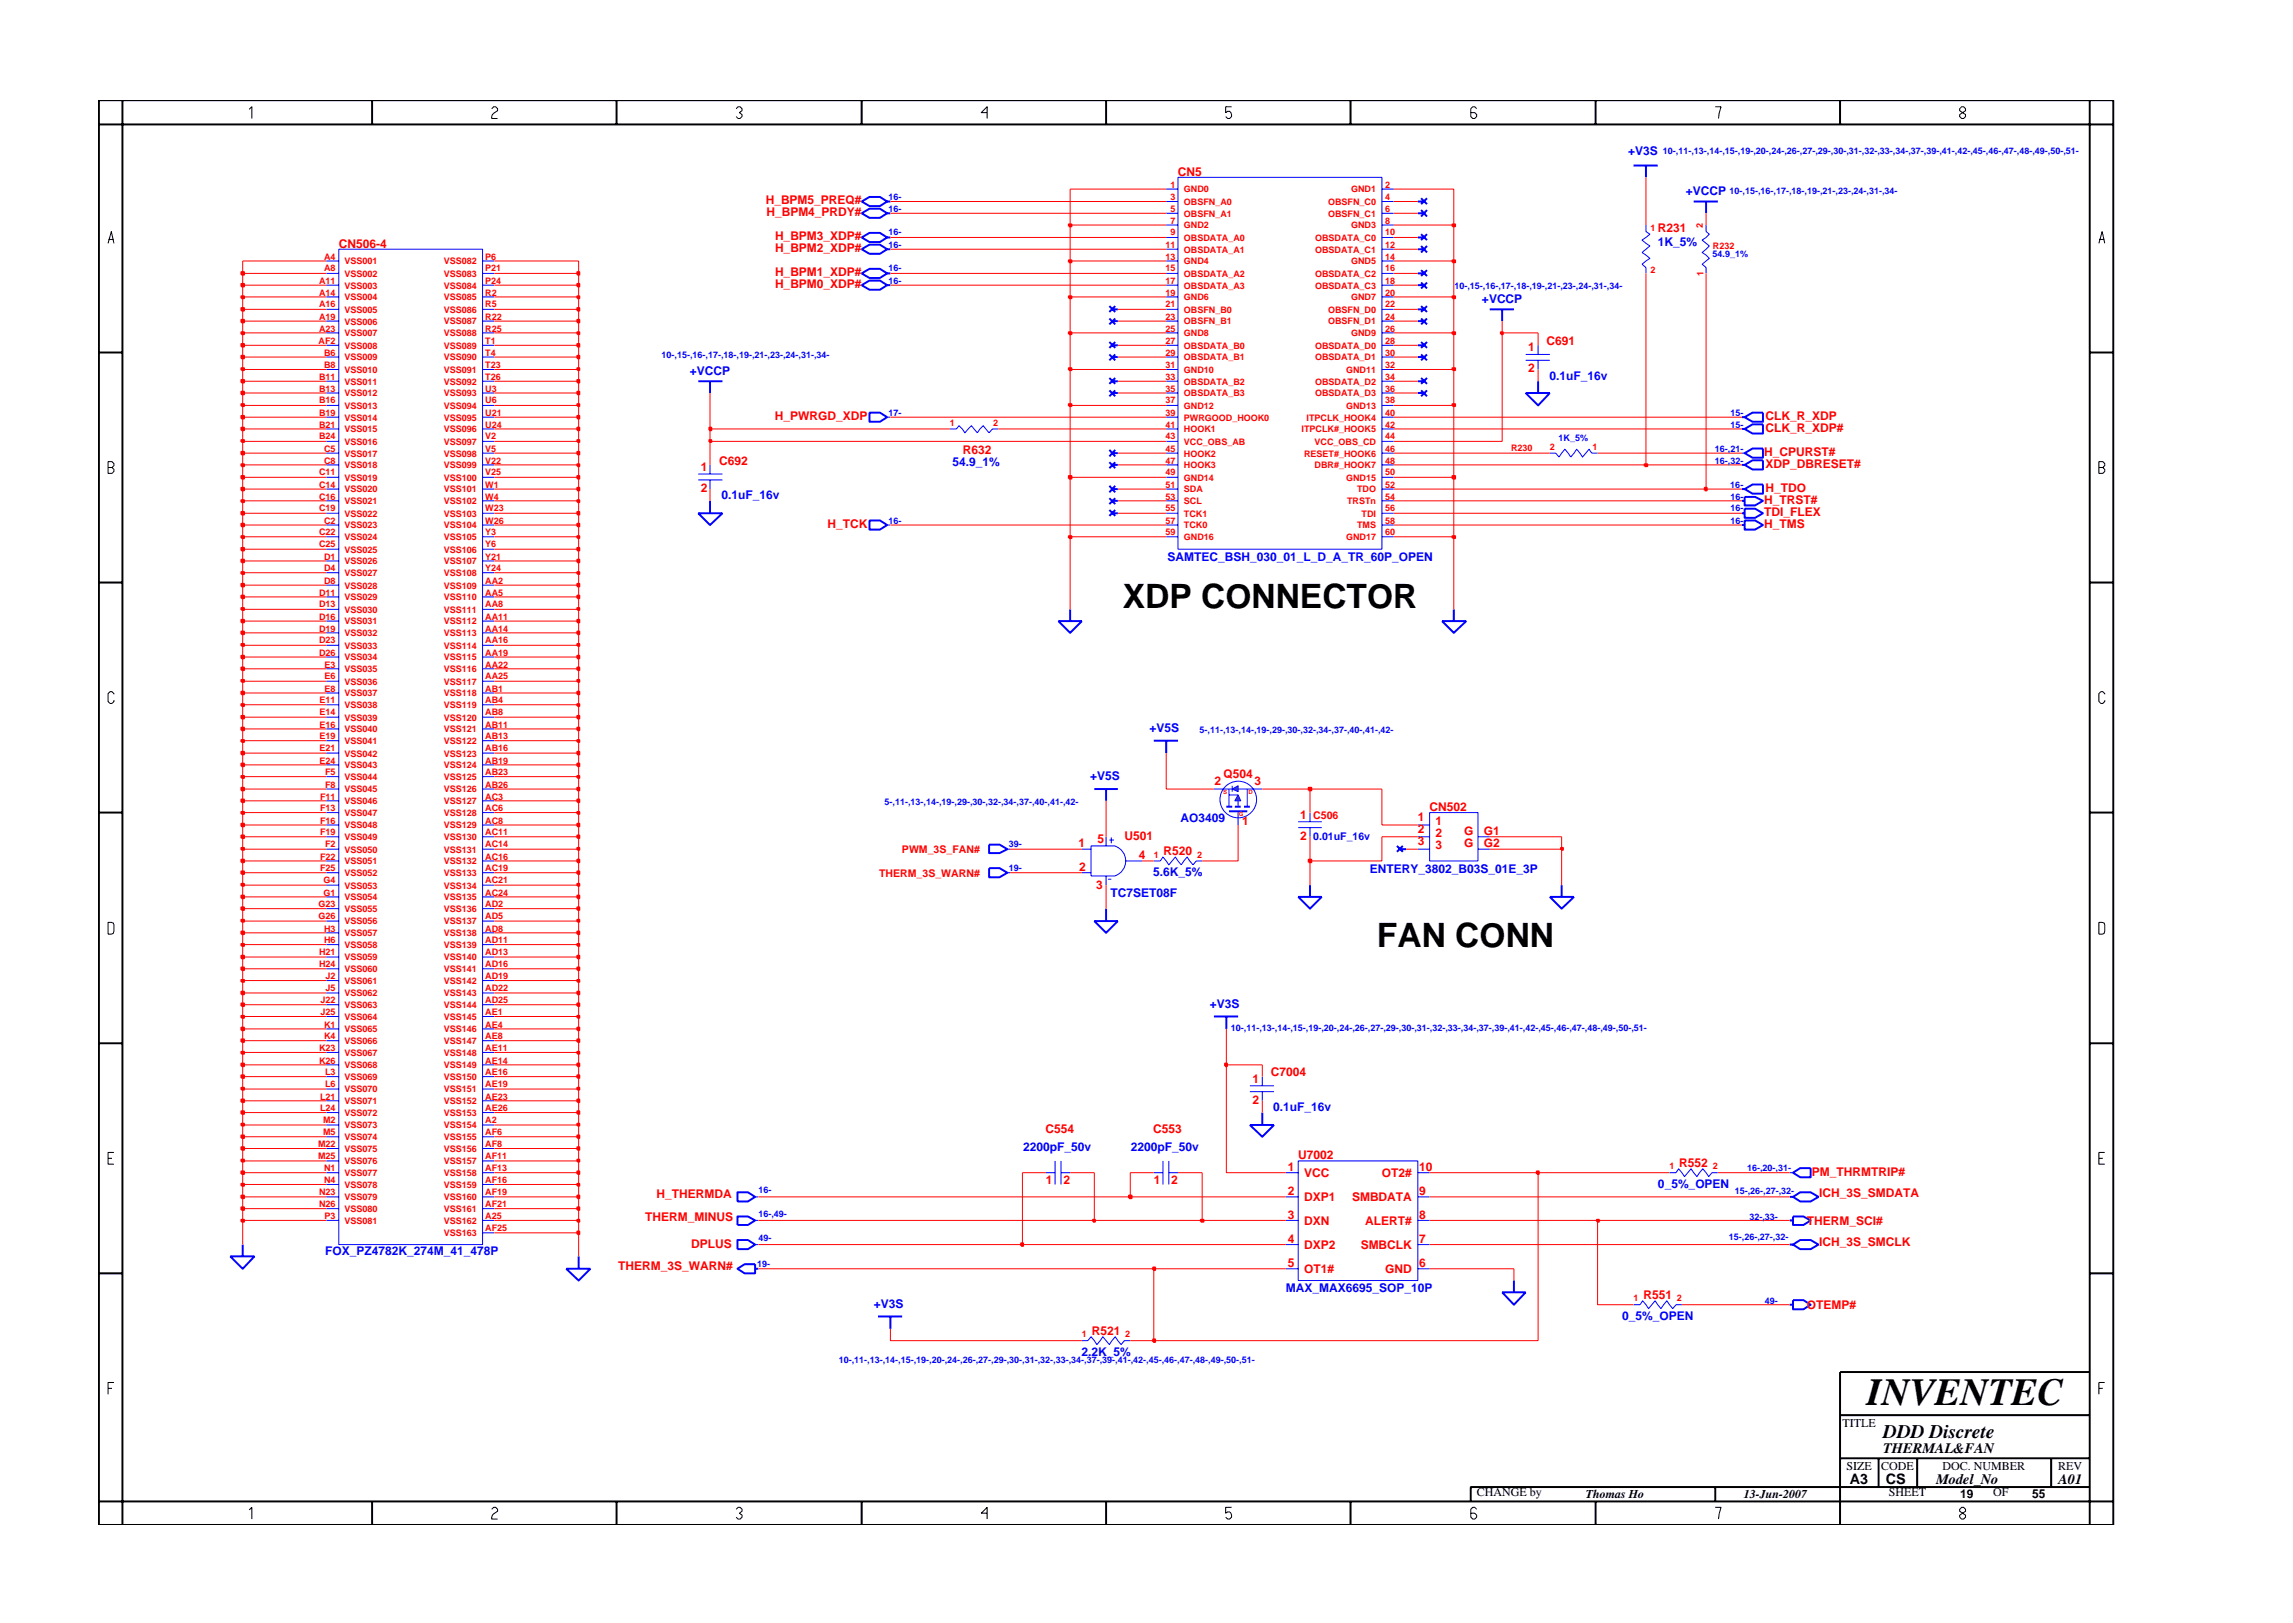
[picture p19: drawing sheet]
<svg xmlns="http://www.w3.org/2000/svg" width="297mm" height="210mm" viewBox="0 0 297 210" stroke-linecap="round" stroke-linejoin="round" font-family="sans-serif">
<defs><g id="words">
<text font-size="5" x="241.8" y="182">INVENTEC</text>
<g font-size="4.4">
<text x="145.4" y="78.8">XDP CONNECTOR</text>
<text x="178.4" y="122.6">FAN CONN</text>
</g>
<text font-size="2.5" x="244" y="186.3">DDD Discrete</text>
<g font-size="1.9">
<text x="244" y="188.2">THERMAL&amp;FAN</text>
<text x="239.6" y="192.2">A3</text>
<text x="244.3" y="192.3">CS</text>
<text x="250.8" y="192.2">Model_No</text>
<text x="266.6" y="192.2">A01</text>
</g>
<g font-size="1.6" fill="#f00">
<text x="152.6" y="22.8">CN5</text>
<text x="99.2" y="26.4">H_BPM5_PREQ#</text>
<text x="99.3" y="28">H_BPM4_PRDY#</text>
<text x="43.9" y="32.1">CN506-4</text>
<text x="100.4" y="31.1">H_BPM3_XDP#</text>
<text x="100.4" y="32.7">H_BPM2_XDP#</text>
<text x="100.4" y="35.7">H_BPM1_XDP#</text>
<text x="214.7" y="30">R231</text>
<text x="100.4" y="37.4">H_BPM0_XDP#</text>
<text x="198" y="45.5">1</text>
<text x="200.3" y="44.7">C691</text>
<text x="198" y="48.2">2</text>
<text x="100.4" y="54.5">H_PWRGD_XDP</text>
<text x="124.7" y="58.8">R632</text>
<text x="228.5" y="59.1">H_CPURST#</text>
<text x="228.7" y="56">CLK_R_XDP#</text>
<text x="228.7" y="54.5">CLK_R_XDP</text>
<text x="90.8" y="61.1">1</text>
<text x="90.8" y="63.8">2</text>
<text x="93.2" y="60.3">C692</text>
<text x="228.5" y="65.3">H_TRST#</text>
<text x="228.7" y="63.8">H_TDO</text>
<text x="228.7" y="60.6">XDP_DBRESET#</text>
<text x="107.2" y="68.4">H_TCK</text>
<text x="228.5" y="66.8">TDI_FLEX</text>
<text x="228.5" y="68.4">H_TMS</text>
<text x="157.3" y="101.7">2</text>
<text x="158.5" y="100.8">Q504</text>
<text x="162.5" y="101.7">3</text>
<text x="160.9" y="106.9">1</text>
<text x="168.4" y="106.1">1</text>
<text x="183.7" y="106.3">1</text>
<text x="183.7" y="108">2</text>
<text x="185.2" y="105">CN502</text>
<text x="185.9" y="106.9">1</text>
<text x="139.7" y="109.8">1</text>
<text x="139.8" y="112.9">2</text>
<text x="142.2" y="109.2">5</text>
<text x="145.7" y="108.8">U501</text>
<text x="147.5" y="111.3">4</text>
<text x="150.7" y="110.8">R520</text>
<text x="168.4" y="108.8">2</text>
<text x="183.7" y="109.5">3</text>
<text x="185.9" y="108.4">2</text>
<text x="185.9" y="110">3</text>
<text x="189.7" y="108.2">G</text>
<text x="189.7" y="109.7">G</text>
<text x="192.2" y="108.2">G1</text>
<text x="192.2" y="109.8">G2</text>
<text x="142" y="115.2">3</text>
<text x="162.2" y="140.2">1</text>
<text x="162.2" y="143">2</text>
<text x="164.6" y="139.5">C7004</text>
<text x="135.4" y="146.8">C554</text>
<text x="149.4" y="146.8">C553</text>
<text x="85" y="155.2">H_THERMDA</text>
<text x="135.5" y="153.4">1</text>
<text x="137.8" y="153.4">2</text>
<text x="149.5" y="153.4">1</text>
<text x="151.7" y="153.4">2</text>
<text x="166.8" y="154.8">2</text>
<text x="166.8" y="151.8">1</text>
<text x="168.2" y="150.1">U7002</text>
<text x="168.9" y="155.6">DXP1</text>
<text x="168.9" y="152.5">VCC</text>
<text x="175.1" y="155.6">SMBDATA</text>
<text x="179" y="152.5">OT2#</text>
<text x="183.8" y="154.8">9</text>
<text x="183.8" y="151.8">10</text>
<text x="217.5" y="151.2">R552</text>
<text x="234.7" y="152.3">PM_THRMTRIP#</text>
<text x="235.7" y="155.1">ICH_3S_SMDATA</text>
<text x="83.6" y="158.2">THERM_MINUS</text>
<text x="89.5" y="161.7">DPLUS</text>
<text x="166.8" y="157.9">3</text>
<text x="166.8" y="161.1">4</text>
<text x="168.9" y="158.7">DXN</text>
<text x="168.9" y="161.8">DXP2</text>
<text x="176.3" y="161.8">SMBCLK</text>
<text x="176.9" y="158.7">ALERT#</text>
<text x="183.8" y="157.9">8</text>
<text x="183.8" y="161.1">7</text>
<text x="234" y="158.7">THERM_SCI#</text>
<text x="235.7" y="161.4">ICH_3S_SMCLK</text>
<text x="80.1" y="164.5">THERM_3S_WARN#</text>
<text x="166.8" y="164.2">5</text>
<text x="168.9" y="164.9">OT1#</text>
<text x="179.5" y="164.9">GND</text>
<text x="183.8" y="164.2">6</text>
<text x="141.4" y="172.9">R521</text>
<text x="212.9" y="168.3">R551</text>
<text x="234" y="169.6">OTEMP#</text>
</g>
<g font-size="1.6" fill="#00f">
<text x="210.9" y="20.1">+V3S</text>
<text x="218.4" y="25.3">+VCCP</text>
<text x="214.7" y="31.9">1K_5%</text>
<text x="192" y="39.3">+VCCP</text>
<text x="89.4" y="48.6">+VCCP</text>
<text x="200.7" y="49.2">0.1uF_16v</text>
<text x="93.5" y="64.7">0.1uF_16v</text>
<text x="123.4" y="60.3">54.9_1%</text>
<text x="151.2" y="72.7">SAMTEC_BSH_030_01_L_D_A_TR_60P_OPEN</text>
<text x="148.9" y="94.8">+V5S</text>
<text x="141.2" y="101">+V5S</text>
<text x="152.9" y="106.4">AO3409</text>
<text x="149.4" y="113.5">5.6K_5%</text>
<text x="177.4" y="113.1">ENTERY_3802_B03S_01E_3P</text>
<text x="143.9" y="116.2">TC7SET08F</text>
<text x="156.7" y="130.6">+V3S</text>
<text x="164.9" y="143.9">0.1uF_16v</text>
<text x="132.5" y="149.1">2200pF_50v</text>
<text x="146.5" y="149.1">2200pF_50v</text>
<text x="214.8" y="153.9">0_5%_OPEN</text>
<text x="42.1" y="162.6">FOX_PZ4782K_274M_41_478P</text>
<text x="166.6" y="167.4">MAX_MAX6695_SOP_10P</text>
<text x="113.2" y="169.4">+V3S</text>
<text x="210.1" y="171">0_5%_OPEN</text>
<text x="140.1" y="175.6">2.2K_5%</text>
</g>
<g font-size="1.6">
<text x="238.7" y="184.8">TITLE</text>
<text x="239.2" y="190.4">SIZE</text>
<text x="243.7" y="190.4">CODE</text>
<text x="251.6" y="190.4">DOC. NUMBER</text>
<text x="266.6" y="190.4">REV</text>
<text x="191.3" y="193.9">CHANGE by</text>
<text x="205.4" y="194.1">Thomas Ho</text>
<text x="225.9" y="194.1">13-Jun-2007</text>
<text x="244.7" y="193.9">SHEET</text>
<text x="253.9" y="194.1">19</text>
<text x="258.2" y="193.9">OF</text>
<text x="263.3" y="194.1">55</text>
</g>
<g font-size="1.4" fill="#f00">
<text x="170.1" y="106.1">C506</text>
<text x="113.9" y="113.6">THERM_3S_WARN#</text>
<text x="116.8" y="110.5">PWM_3S_FAN#</text>
</g>
<text font-size="1.4" fill="#00f" x="170.1" y="108.8">0.01uF_16v</text>
<g font-size="1.2" fill="#00f">
<text x="215.4" y="20">10-,11-,13-,14-,15-,19-,20-,24-,26-,27-,29-,30-,31-,32-,33-,34-,37-,39-,41-,42-,45-,46-,47-,48-,49-,50-,51-</text>
<text x="115.1" y="25.9">16-</text>
<text x="115.1" y="27.5">16-</text>
<text x="224.1" y="25.1">10-,15-,16-,17-,18-,19-,21-,23-,24-,31-,34-</text>
<text x="115.1" y="32.1">16-</text>
<text x="115.1" y="35.2">16-</text>
<text x="115.1" y="30.5">16-</text>
<text x="221.8" y="33.3">54.9_1%</text>
<text x="115.1" y="36.8">16-</text>
<text x="188.4" y="37.4">10-,15-,16-,17-,18-,19-,21-,23-,24-,31-,34-</text>
<text x="85.7" y="46.4">10-,15-,16-,17-,18-,19-,21-,23-,24-,31-,34-</text>
<text x="115.1" y="53.9">17-</text>
<text x="224.2" y="53.9">15-</text>
<text x="201.9" y="57.1">1K_5%</text>
<text x="222.1" y="58.5">16-,21-</text>
<text x="224.2" y="55.4">15-</text>
<text x="222.1" y="60.1">16-,32-</text>
<text x="224.1" y="63.2">16-</text>
<text x="224.2" y="64.7">16-</text>
<text x="115.1" y="67.8">16-</text>
<text x="224.2" y="66.2">16-</text>
<text x="224.2" y="67.8">16-</text>
<text x="155.4" y="95">5-,11-,13-,14-,19-,29-,30-,32-,34-,37-,40-,41-,42-</text>
<text x="114.6" y="104.3">5-,11-,13-,14-,19-,29-,30-,32-,34-,37-,40-,41-,42-</text>
<text x="130.7" y="109.8">39-</text>
<text x="130.7" y="112.9">19-</text>
<text x="159.5" y="133.6">10-,11-,13-,14-,15-,19-,20-,24-,26-,27-,29-,30-,31-,32-,33-,34-,37-,39-,41-,42-,45-,46-,47-,48-,49-,50-,51-</text>
<text x="98.2" y="154.6">16-</text>
<text x="224.7" y="154.7">15-,26-,27-,32-</text>
<text x="226.3" y="151.8">16-,20-,31-</text>
<text x="98.2" y="157.6">16-,49-</text>
<text x="98.2" y="160.8">49-</text>
<text x="224" y="160.6">15-,26-,27-,32-</text>
<text x="226.6" y="158.1">32-,33-</text>
<text x="98.1" y="164.2">19-</text>
<text x="228.6" y="168.9">49-</text>
<text x="108.7" y="176.6">10-,11-,13-,14-,15-,19-,20-,24-,26-,27-,29-,30-,31-,32-,33-,34-,37-,39-,41-,42-,45-,46-,47-,48-,49-,50-,51-</text>
</g>
<g font-size="1.2" fill="#f00">
<text x="151.6" y="25.9">3</text>
<text x="151.6" y="27.5">5</text>
<text x="151.6" y="24.3">1</text>
<text x="151.6" y="29">7</text>
<text x="153.4" y="28.1">OBSFN_A1</text>
<text x="153.4" y="24.9">GND0</text>
<text x="153.4" y="26.5">OBSFN_A0</text>
<text x="153.4" y="29.6">GND2</text>
<text x="172" y="26.5">OBSFN_C0</text>
<text x="172" y="28.1">OBSFN_C1</text>
<text x="175" y="24.9">GND1</text>
<text x="175" y="29.6">GND3</text>
<text x="179.4" y="25.9">4</text>
<text x="179.4" y="27.5">6</text>
<text x="179.4" y="24.3">2</text>
<text x="179.4" y="29">8</text>
<text x="213.8" y="29.9">1</text>
<text x="220.6" y="29.5" transform="rotate(-90 220.6 29.5)">2</text>
<text x="42" y="33.6">A4</text>
<text x="42" y="35.2">A8</text>
<text x="44.6" y="34.2">VSS001</text>
<text x="44.6" y="35.9">VSS002</text>
<text x="57.5" y="34.2">VSS082</text>
<text x="57.5" y="35.9">VSS083</text>
<text x="62.9" y="33.6">P6</text>
<text x="62.9" y="35.2">P21</text>
<text x="151" y="32.1">11</text>
<text x="151" y="35.2">15</text>
<text x="151" y="33.6">13</text>
<text x="151.6" y="30.5">9</text>
<text x="153.4" y="31.2">OBSDATA_A0</text>
<text x="153.4" y="32.7">OBSDATA_A1</text>
<text x="153.4" y="35.9">OBSDATA_A2</text>
<text x="153.4" y="34.2">GND4</text>
<text x="170.4" y="31.2">OBSDATA_C0</text>
<text x="170.4" y="32.7">OBSDATA_C1</text>
<text x="170.4" y="35.9">OBSDATA_C2</text>
<text x="175" y="34.2">GND5</text>
<text x="179.4" y="33.6">14</text>
<text x="179.4" y="30.5">10</text>
<text x="179.4" y="32.1">12</text>
<text x="179.4" y="35.2">16</text>
<text x="213.8" y="35.4">2</text>
<text x="220.7" y="35.8" transform="rotate(-90 220.7 35.8)">1</text>
<text x="221.9" y="32.2">R232</text>
<text x="41.3" y="41.4">A19</text>
<text x="41.3" y="36.8">A11</text>
<text x="41.3" y="38.3">A14</text>
<text x="41.3" y="39.8">A16</text>
<text x="44.6" y="37.4">VSS003</text>
<text x="44.6" y="38.9">VSS004</text>
<text x="44.6" y="40.5">VSS005</text>
<text x="57.5" y="37.4">VSS084</text>
<text x="57.5" y="38.9">VSS085</text>
<text x="57.5" y="40.5">VSS086</text>
<text x="62.9" y="36.8">P24</text>
<text x="62.9" y="38.3">R2</text>
<text x="62.9" y="39.8">R5</text>
<text x="62.9" y="41.4">R22</text>
<text x="151" y="39.8">21</text>
<text x="151" y="41.4">23</text>
<text x="151" y="36.8">17</text>
<text x="151" y="38.3">19</text>
<text x="153.4" y="40.5">OBSFN_B0</text>
<text x="153.4" y="37.4">OBSDATA_A3</text>
<text x="153.4" y="38.9">GND6</text>
<text x="170.4" y="37.4">OBSDATA_C3</text>
<text x="172" y="40.5">OBSFN_D0</text>
<text x="175" y="38.9">GND7</text>
<text x="179.4" y="38.3">20</text>
<text x="179.4" y="39.8">22</text>
<text x="179.4" y="41.4">24</text>
<text x="179.4" y="36.8">18</text>
<text x="41.3" y="44.6">AF2</text>
<text x="41.3" y="43">A23</text>
<text x="42" y="46.1">B6</text>
<text x="42" y="47.6">B8</text>
<text x="44.6" y="42">VSS006</text>
<text x="44.6" y="43.6">VSS007</text>
<text x="44.6" y="45.2">VSS008</text>
<text x="44.6" y="46.7">VSS009</text>
<text x="57.5" y="42">VSS087</text>
<text x="57.5" y="43.6">VSS088</text>
<text x="57.5" y="45.2">VSS089</text>
<text x="57.5" y="46.7">VSS090</text>
<text x="62.9" y="47.6">T23</text>
<text x="62.9" y="43">R25</text>
<text x="62.9" y="44.6">T1</text>
<text x="62.9" y="46.1">T4</text>
<text x="151" y="44.6">27</text>
<text x="151" y="43">25</text>
<text x="151" y="46.1">29</text>
<text x="151" y="47.6">31</text>
<text x="153.4" y="42">OBSFN_B1</text>
<text x="153.4" y="45.2">OBSDATA_B0</text>
<text x="153.4" y="46.7">OBSDATA_B1</text>
<text x="153.4" y="43.6">GND8</text>
<text x="170.4" y="45.2">OBSDATA_D0</text>
<text x="170.4" y="46.7">OBSDATA_D1</text>
<text x="172" y="42">OBSFN_D1</text>
<text x="175" y="43.6">GND9</text>
<text x="179.4" y="44.6">28</text>
<text x="179.4" y="46.1">30</text>
<text x="179.4" y="43">26</text>
<text x="179.4" y="47.6">32</text>
<text x="41.3" y="49.2">B11</text>
<text x="41.3" y="50.7">B13</text>
<text x="41.3" y="52.3">B16</text>
<text x="41.3" y="53.9">B19</text>
<text x="44.6" y="48.3">VSS010</text>
<text x="44.6" y="49.8">VSS011</text>
<text x="44.6" y="51.4">VSS012</text>
<text x="44.6" y="53">VSS013</text>
<text x="57.5" y="49.8">VSS092</text>
<text x="57.5" y="51.4">VSS093</text>
<text x="57.5" y="53">VSS094</text>
<text x="57.5" y="48.3">VSS091</text>
<text x="62.9" y="49.2">T26</text>
<text x="62.9" y="50.7">U3</text>
<text x="62.9" y="52.3">U6</text>
<text x="62.9" y="53.9">U21</text>
<text x="151" y="53.9">39</text>
<text x="151" y="49.2">33</text>
<text x="151" y="50.7">35</text>
<text x="151" y="52.3">37</text>
<text x="153.4" y="49.8">OBSDATA_B2</text>
<text x="153.4" y="51.4">OBSDATA_B3</text>
<text x="153.4" y="48.3">GND10</text>
<text x="153.4" y="53">GND12</text>
<text x="170.4" y="49.8">OBSDATA_D2</text>
<text x="170.4" y="51.4">OBSDATA_D3</text>
<text x="174.4" y="53">GND13</text>
<text x="174.4" y="48.3">GND11</text>
<text x="179.4" y="49.2">34</text>
<text x="179.4" y="50.7">36</text>
<text x="179.4" y="53.9">40</text>
<text x="179.4" y="52.3">38</text>
<text x="41.3" y="56.9">B24</text>
<text x="41.3" y="55.4">B21</text>
<text x="42" y="58.5">C5</text>
<text x="44.6" y="59.1">VSS017</text>
<text x="44.6" y="54.5">VSS014</text>
<text x="44.6" y="56">VSS015</text>
<text x="44.6" y="57.6">VSS016</text>
<text x="57.5" y="54.5">VSS095</text>
<text x="57.5" y="56">VSS096</text>
<text x="57.5" y="57.6">VSS097</text>
<text x="57.5" y="59.1">VSS098</text>
<text x="62.9" y="55.4">U24</text>
<text x="62.9" y="56.9">V2</text>
<text x="62.9" y="58.5">V5</text>
<text x="123" y="55.2">1</text>
<text x="128.7" y="55.2">2</text>
<text x="151" y="56.9">43</text>
<text x="151" y="55.4">41</text>
<text x="151" y="58.5">45</text>
<text x="153.4" y="57.6">VCC_OBS_AB</text>
<text x="153.4" y="54.5">PWRGOOD_HOOK0</text>
<text x="153.4" y="56">HOOK1</text>
<text x="153.4" y="59.1">HOOK2</text>
<text x="168.6" y="56">ITPCLK#_HOOK5</text>
<text x="168.9" y="59.1">RESET#_HOOK6</text>
<text x="169.3" y="54.5">ITPCLK_HOOK4</text>
<text x="170.3" y="57.6">VCC_OBS_CD</text>
<text x="179.4" y="56.9">44</text>
<text x="179.4" y="55.4">42</text>
<text x="179.4" y="58.5">46</text>
<text x="195.7" y="58.4">R230</text>
<text x="200.8" y="58.3">2</text>
<text x="206.3" y="58.3">1</text>
<text x="41.3" y="61.6">C11</text>
<text x="41.3" y="63.2">C14</text>
<text x="41.3" y="64.7">C16</text>
<text x="42" y="60.1">C8</text>
<text x="44.6" y="60.7">VSS018</text>
<text x="44.6" y="62.3">VSS019</text>
<text x="44.6" y="63.8">VSS020</text>
<text x="44.6" y="65.3">VSS021</text>
<text x="57.5" y="65.3">VSS102</text>
<text x="57.5" y="60.7">VSS099</text>
<text x="57.5" y="62.3">VSS100</text>
<text x="57.5" y="63.8">VSS101</text>
<text x="62.9" y="64.7">W4</text>
<text x="62.9" y="60.1">V22</text>
<text x="62.9" y="61.6">V25</text>
<text x="62.9" y="63.2">W1</text>
<text x="151" y="63.2">51</text>
<text x="151" y="60.1">47</text>
<text x="151" y="64.7">53</text>
<text x="151" y="61.6">49</text>
<text x="153.4" y="63.8">SDA</text>
<text x="153.4" y="65.3">SCL</text>
<text x="153.4" y="60.7">HOOK3</text>
<text x="153.4" y="62.3">GND14</text>
<text x="170.3" y="60.7">DBR#_HOOK7</text>
<text x="174.4" y="62.3">GND15</text>
<text x="174.5" y="65.3">TRSTn</text>
<text x="175.8" y="63.8">TDO</text>
<text x="179.4" y="60.1">48</text>
<text x="179.4" y="63.2">52</text>
<text x="179.4" y="64.7">54</text>
<text x="179.4" y="61.6">50</text>
<text x="41.3" y="66.2">C19</text>
<text x="41.3" y="69.4">C22</text>
<text x="41.3" y="70.9">C25</text>
<text x="42" y="67.8">C2</text>
<text x="44.6" y="66.9">VSS022</text>
<text x="44.6" y="68.5">VSS023</text>
<text x="44.6" y="70">VSS024</text>
<text x="44.6" y="71.6">VSS025</text>
<text x="57.5" y="66.9">VSS103</text>
<text x="57.5" y="68.5">VSS104</text>
<text x="57.5" y="70">VSS105</text>
<text x="57.5" y="71.6">VSS106</text>
<text x="62.9" y="66.2">W23</text>
<text x="62.9" y="67.8">W26</text>
<text x="62.9" y="69.4">Y3</text>
<text x="62.9" y="70.9">Y6</text>
<text x="151" y="67.8">57</text>
<text x="151" y="66.2">55</text>
<text x="151" y="69.4">59</text>
<text x="153.4" y="68.5">TCK0</text>
<text x="153.4" y="66.9">TCK1</text>
<text x="153.4" y="70">GND16</text>
<text x="174.4" y="70">GND17</text>
<text x="175.8" y="68.5">TMS</text>
<text x="176.4" y="66.9">TDI</text>
<text x="179.4" y="69.4">60</text>
<text x="179.4" y="66.2">56</text>
<text x="179.4" y="67.8">58</text>
<text x="41.3" y="77.2">D11</text>
<text x="42" y="75.6">D8</text>
<text x="42" y="72.5">D1</text>
<text x="42" y="74">D4</text>
<text x="44.6" y="74.6">VSS027</text>
<text x="44.6" y="76.2">VSS028</text>
<text x="44.6" y="77.8">VSS029</text>
<text x="44.6" y="73.1">VSS026</text>
<text x="57.5" y="73.1">VSS107</text>
<text x="57.5" y="74.6">VSS108</text>
<text x="57.5" y="76.2">VSS109</text>
<text x="57.5" y="77.8">VSS110</text>
<text x="62.9" y="72.5">Y21</text>
<text x="62.9" y="74">Y24</text>
<text x="62.9" y="75.6">AA2</text>
<text x="62.9" y="77.2">AA5</text>
<text x="41.3" y="78.7">D13</text>
<text x="41.3" y="80.3">D16</text>
<text x="41.3" y="81.8">D19</text>
<text x="41.3" y="83.3">D23</text>
<text x="44.6" y="79.4">VSS030</text>
<text x="44.6" y="80.9">VSS031</text>
<text x="44.6" y="82.4">VSS032</text>
<text x="57.5" y="82.4">VSS113</text>
<text x="57.5" y="79.4">VSS111</text>
<text x="57.5" y="80.9">VSS112</text>
<text x="62.9" y="80.3">AA11</text>
<text x="62.9" y="81.8">AA14</text>
<text x="62.9" y="83.3">AA16</text>
<text x="62.9" y="78.7">AA8</text>
<text x="41.3" y="84.9">D26</text>
<text x="42" y="86.5">E3</text>
<text x="42" y="88">E6</text>
<text x="42" y="89.6">E8</text>
<text x="44.6" y="84">VSS033</text>
<text x="44.6" y="85.6">VSS034</text>
<text x="44.6" y="87.1">VSS035</text>
<text x="44.6" y="88.7">VSS036</text>
<text x="57.5" y="84">VSS114</text>
<text x="57.5" y="85.6">VSS115</text>
<text x="57.5" y="87.1">VSS116</text>
<text x="57.5" y="88.7">VSS117</text>
<text x="62.9" y="84.9">AA19</text>
<text x="62.9" y="86.5">AA22</text>
<text x="62.9" y="88">AA25</text>
<text x="62.9" y="89.6">AB1</text>
<text x="41.4" y="91.1">E11</text>
<text x="41.4" y="92.7">E14</text>
<text x="41.4" y="94.3">E16</text>
<text x="41.4" y="95.8">E19</text>
<text x="44.6" y="91.7">VSS038</text>
<text x="44.6" y="93.3">VSS039</text>
<text x="44.6" y="94.9">VSS040</text>
<text x="44.6" y="90.2">VSS037</text>
<text x="57.5" y="90.2">VSS118</text>
<text x="57.5" y="91.7">VSS119</text>
<text x="57.5" y="93.3">VSS120</text>
<text x="57.5" y="94.9">VSS121</text>
<text x="62.9" y="91.1">AB4</text>
<text x="62.9" y="92.7">AB8</text>
<text x="62.9" y="94.3">AB11</text>
<text x="62.9" y="95.8">AB13</text>
<text x="41.4" y="97.3">E21</text>
<text x="41.4" y="98.9">E24</text>
<text x="42.1" y="100.4">F5</text>
<text x="44.6" y="96.4">VSS041</text>
<text x="44.6" y="98">VSS042</text>
<text x="44.6" y="99.5">VSS043</text>
<text x="44.6" y="101.1">VSS044</text>
<text x="57.5" y="99.5">VSS124</text>
<text x="57.5" y="101.1">VSS125</text>
<text x="57.5" y="96.4">VSS122</text>
<text x="57.5" y="98">VSS123</text>
<text x="62.9" y="97.3">AB16</text>
<text x="62.9" y="98.9">AB19</text>
<text x="62.9" y="100.4">AB23</text>
<text x="41.5" y="106.7">F16</text>
<text x="41.5" y="103.6">F11</text>
<text x="41.5" y="105.1">F13</text>
<text x="42.1" y="102.1">F8</text>
<text x="44.6" y="102.7">VSS045</text>
<text x="44.6" y="104.2">VSS046</text>
<text x="44.6" y="105.7">VSS047</text>
<text x="44.6" y="107.3">VSS048</text>
<text x="57.5" y="102.7">VSS126</text>
<text x="57.5" y="104.2">VSS127</text>
<text x="57.5" y="105.7">VSS128</text>
<text x="57.5" y="107.3">VSS129</text>
<text x="62.9" y="102.1">AB26</text>
<text x="62.9" y="103.6">AC3</text>
<text x="62.9" y="105.1">AC6</text>
<text x="62.9" y="106.7">AC8</text>
<text x="41.5" y="108.2">F19</text>
<text x="41.5" y="111.4">F22</text>
<text x="41.5" y="112.9">F25</text>
<text x="42.1" y="109.8">F2</text>
<text x="44.6" y="108.8">VSS049</text>
<text x="44.6" y="110.4">VSS050</text>
<text x="44.6" y="112">VSS051</text>
<text x="44.6" y="113.5">VSS052</text>
<text x="57.5" y="108.8">VSS130</text>
<text x="57.5" y="110.4">VSS131</text>
<text x="57.5" y="112">VSS132</text>
<text x="57.5" y="113.5">VSS133</text>
<text x="62.9" y="108.2">AC11</text>
<text x="62.9" y="109.8">AC14</text>
<text x="62.9" y="111.4">AC16</text>
<text x="62.9" y="112.9">AC19</text>
<text x="149.5" y="111.1">1</text>
<text x="155.1" y="111.1">2</text>
<text x="41.3" y="117.5">G23</text>
<text x="41.3" y="119.1">G26</text>
<text x="41.9" y="114.4">G4</text>
<text x="41.9" y="116">G1</text>
<text x="44.6" y="115.1">VSS053</text>
<text x="44.6" y="116.6">VSS054</text>
<text x="44.6" y="118.2">VSS055</text>
<text x="44.6" y="119.8">VSS056</text>
<text x="57.5" y="115.1">VSS134</text>
<text x="57.5" y="116.6">VSS135</text>
<text x="57.5" y="118.2">VSS136</text>
<text x="57.5" y="119.8">VSS137</text>
<text x="62.9" y="114.4">AC21</text>
<text x="62.9" y="116">AC24</text>
<text x="62.9" y="117.5">AD2</text>
<text x="62.9" y="119.1">AD5</text>
<text x="41.3" y="123.7">H21</text>
<text x="41.3" y="125.3">H24</text>
<text x="42" y="120.7">H3</text>
<text x="42" y="122.2">H6</text>
<text x="44.6" y="121.3">VSS057</text>
<text x="44.6" y="122.8">VSS058</text>
<text x="44.6" y="124.4">VSS059</text>
<text x="44.6" y="125.9">VSS060</text>
<text x="57.5" y="121.3">VSS138</text>
<text x="57.5" y="122.8">VSS139</text>
<text x="57.5" y="124.4">VSS140</text>
<text x="57.5" y="125.9">VSS141</text>
<text x="62.9" y="120.7">AD8</text>
<text x="62.9" y="122.2">AD11</text>
<text x="62.9" y="123.7">AD13</text>
<text x="62.9" y="125.3">AD16</text>
<text x="41.5" y="130">J22</text>
<text x="41.5" y="131.5">J25</text>
<text x="42.2" y="126.9">J2</text>
<text x="42.2" y="128.4">J5</text>
<text x="44.6" y="127.5">VSS061</text>
<text x="44.6" y="129.1">VSS062</text>
<text x="44.6" y="130.6">VSS063</text>
<text x="57.5" y="127.5">VSS142</text>
<text x="57.5" y="129.1">VSS143</text>
<text x="57.5" y="130.6">VSS144</text>
<text x="62.9" y="130">AD25</text>
<text x="62.9" y="131.5">AE1</text>
<text x="62.9" y="126.9">AD19</text>
<text x="62.9" y="128.4">AD22</text>
<text x="41.3" y="136.2">K23</text>
<text x="41.3" y="137.8">K26</text>
<text x="42" y="133.1">K1</text>
<text x="42" y="134.6">K4</text>
<text x="44.6" y="135.3">VSS066</text>
<text x="44.6" y="136.8">VSS067</text>
<text x="44.6" y="132.1">VSS064</text>
<text x="44.6" y="133.7">VSS065</text>
<text x="57.5" y="132.1">VSS145</text>
<text x="57.5" y="133.7">VSS146</text>
<text x="57.5" y="135.3">VSS147</text>
<text x="57.5" y="136.8">VSS148</text>
<text x="62.9" y="133.1">AE4</text>
<text x="62.9" y="134.6">AE8</text>
<text x="62.9" y="136.2">AE11</text>
<text x="62.9" y="137.8">AE14</text>
<text x="41.5" y="142.4">L21</text>
<text x="41.5" y="144">L24</text>
<text x="42.1" y="139.3">L3</text>
<text x="42.1" y="140.8">L6</text>
<text x="44.6" y="138.4">VSS068</text>
<text x="44.6" y="139.9">VSS069</text>
<text x="44.6" y="141.5">VSS070</text>
<text x="44.6" y="143">VSS071</text>
<text x="57.5" y="138.4">VSS149</text>
<text x="57.5" y="139.9">VSS150</text>
<text x="57.5" y="141.5">VSS151</text>
<text x="57.5" y="143">VSS152</text>
<text x="62.9" y="139.3">AE16</text>
<text x="62.9" y="140.8">AE19</text>
<text x="62.9" y="142.4">AE23</text>
<text x="62.9" y="144">AE26</text>
<text x="41.2" y="148.6">M22</text>
<text x="41.8" y="145.5">M2</text>
<text x="41.8" y="147.1">M5</text>
<text x="44.6" y="144.6">VSS072</text>
<text x="44.6" y="146.2">VSS073</text>
<text x="44.6" y="147.7">VSS074</text>
<text x="44.6" y="149.2">VSS075</text>
<text x="57.5" y="149.2">VSS156</text>
<text x="57.5" y="144.6">VSS153</text>
<text x="57.5" y="146.2">VSS154</text>
<text x="57.5" y="147.7">VSS155</text>
<text x="62.9" y="147.1">AF6</text>
<text x="62.9" y="148.6">AF8</text>
<text x="62.9" y="145.5">A2</text>
<text x="41.2" y="150.1">M25</text>
<text x="41.3" y="154.8">N23</text>
<text x="42" y="151.8">N1</text>
<text x="42" y="153.3">N4</text>
<text x="44.6" y="150.8">VSS076</text>
<text x="44.6" y="152.4">VSS077</text>
<text x="44.6" y="153.9">VSS078</text>
<text x="44.6" y="155.5">VSS079</text>
<text x="57.5" y="150.8">VSS157</text>
<text x="57.5" y="152.4">VSS158</text>
<text x="57.5" y="153.9">VSS159</text>
<text x="57.5" y="155.5">VSS160</text>
<text x="62.9" y="150.1">AF11</text>
<text x="62.9" y="151.8">AF13</text>
<text x="62.9" y="153.3">AF16</text>
<text x="62.9" y="154.8">AF19</text>
<text x="216.3" y="151.5">1</text>
<text x="221.9" y="151.5">2</text>
<text x="41.3" y="156.4">N26</text>
<text x="42" y="157.9">P3</text>
<text x="44.6" y="158.5">VSS081</text>
<text x="44.6" y="157">VSS080</text>
<text x="57.5" y="157">VSS161</text>
<text x="57.5" y="158.5">VSS162</text>
<text x="57.5" y="160.1">VSS163</text>
<text x="62.9" y="156.4">AF21</text>
<text x="62.9" y="157.9">A25</text>
<text x="62.9" y="159.5">AF25</text>
<text x="140.2" y="173.3">1</text>
<text x="145.8" y="173.3">2</text>
<text x="211.6" y="168.6">1</text>
<text x="217.2" y="168.6">2</text>
</g>
<g font-size=".8" fill="#f00">
<text x="158.4" y="102.9">S</text>
<text x="160.5" y="105.7">G</text>
<text x="161.7" y="102.9">D</text>
</g>
</g></defs>
<path d="M183.7 36.9h.7M184.1 36.6l.8 .8M184.9 36.6l-.8 .8M225.7 55.6h.3M226 55.6l1-.6h1.4v1.2h-1.4zM159.2 105.1h2.4M95.5 160.6h1.4l.9 .6-.9 .6h-1.4zM194.6 167.4h3l-1.5 1.6zM196.1 165.9v1.5M231.8 169h.5M232.3 168.4h1.3l1 .6-1 .6h-1.3z" fill="none" stroke="#00f" stroke-width=".25"/>
<path d="M160.4 105.1v1.8M97.8 161.2h.4M140.2 173.7h.7l.4-.5 .8 1 .8-1 .8 1 .8-1 .7 1 .5-.5h.7" fill="none" stroke="#00f" stroke-width=".13"/>
<path d="M159.6 102.2l.8-.4v.8z" fill="#3c3cc8"/>
<path d="M159.6 102.2l.8-.4v.8zM159.6 101.8v.8" fill="none" stroke="#00f" stroke-width=".13"/>
<path d="M160.4 103l.3 .7h-.7z" fill="#3c3cc8"/>
<g fill="none" stroke="#00f" stroke-width=".13">
<path d="M42.3 33.8h1.6M42.3 35.4h1.6M42.3 36.9h1.6M42.3 38.5h1.6M43.9 32.3h18.6v128.9h-18.6zM62.5 33.8h1.5M62.5 35.4h1.5M62.5 36.9h1.5M62.5 38.5h1.5M151.1 24.5h1.5M151.1 26.1h1.5M151.1 27.6h1.5"/>
<path d="M151.1 29.2h1.5M151.1 30.8h1.5M151.1 32.3h1.5M151.1 33.8h1.5M151.1 35.4h1.5M151.1 36.9h1.5M151.1 38.5h1.5M152.6 23h26.4v48.1h-26.4zM179 24.5h1.5M179 26.1h1.5M179 27.6h1.5M179 29.2h1.5"/>
<path d="M179 30.8h1.5M179 32.3h1.5M179 33.8h1.5M179 35.4h1.5M179 36.9h1.5M179 38.5h1.5M213.2 29.2v.8l.5 .3-1 .8 1 .8-1 .8 1 .8-1 .7 .5 .5v.7M221 29.2v.8l.4 .3-.9 .8 .9 .8-.9 .8 .9 .8-.9 .7 .5 .5v.7M42.3 58.7h1.6M42.3 54h1.6M42.3 40.1h1.6M42.3 41.6h1.6"/>
<path d="M42.3 43.1h1.6M42.3 44.7h1.6M42.3 46.3h1.6M42.3 47.9h1.6M42.3 49.4h1.6M42.3 50.9h1.6M42.3 52.5h1.6M42.3 55.6h1.6M42.3 57.2h1.6M62.5 58.7h1.5M62.5 54h1.5M62.5 40.1h1.5"/>
<path d="M62.5 41.6h1.5M62.5 43.1h1.5M62.5 44.7h1.5M62.5 46.3h1.5M62.5 47.9h1.5M62.5 49.4h1.5M62.5 50.9h1.5M62.5 52.5h1.5M62.5 55.6h1.5M62.5 57.2h1.5M114.9 54h.4M123 55.6h.9l.3-.5 .8 1 .8-1 .8 1 .8-1 .7 1 .5-.5h.7"/>
<path d="M151.1 58.7h1.5M151.1 54h1.5M151.1 40.1h1.5M151.1 41.6h1.5M151.1 43.1h1.5M151.1 44.7h1.5M151.1 46.3h1.5M151.1 47.9h1.5M151.1 49.4h1.5M151.1 50.9h1.5M151.1 52.5h1.5M151.1 55.6h1.5"/>
<path d="M151.1 57.2h1.5M179 58.7h1.5M179 54h1.5M179 40.1h1.5M179 41.6h1.5M179 43.1h1.5M179 44.7h1.5M179 46.3h1.5M179 47.9h1.5M179 49.4h1.5M179 50.9h1.5M179 52.5h1.5"/>
<path d="M179 55.6h1.5M179 57.2h1.5M197.6 45.9h3.2M197.6 46.7h3.2M199.2 44.7v1.2M199.2 46.7v1.2M200.8 58.7h.7l.5 .5 .7-1 .8 1 .7-1 .8 1 .9-1 .3 .5h.8M225.7 58.7h.3M42.3 60.2h1.6M42.3 61.8h1.6M42.3 63.4h1.6M42.3 64.9h1.6"/>
<path d="M42.3 66.5h1.6M42.3 68h1.6M42.3 69.5h1.6M42.3 71.1h1.6M42.3 72.7h1.6M42.3 74.2h1.6M42.3 75.8h1.6M42.3 77.3h1.6M42.3 78.9h1.6M62.5 60.2h1.5M62.5 61.8h1.5M62.5 63.4h1.5"/>
<path d="M62.5 64.9h1.5M62.5 66.5h1.5M62.5 68h1.5M62.5 69.5h1.5M62.5 71.1h1.5M62.5 72.7h1.5M62.5 74.2h1.5M62.5 75.8h1.5M62.5 77.3h1.5M62.5 78.9h1.5M90.5 61.4h3.1M90.5 62.2h3.1"/>
<path d="M92 60.2v1.2M92 62.2v1.2M114.9 68h.4M151.1 60.2h1.5M151.1 61.8h1.5M151.1 63.4h1.5M151.1 64.9h1.5M151.1 66.5h1.5M151.1 68h1.5M151.1 69.5h1.5M179 60.2h1.5M179 61.8h1.5"/>
<path d="M179 63.4h1.5M179 64.9h1.5M179 66.5h1.5M179 68h1.5M179 69.5h1.5M42.3 80.5h1.6M42.3 82h1.6M42.3 83.6h1.6M42.3 85.1h1.6M42.3 86.6h1.6M42.3 88.3h1.6M42.3 89.8h1.6"/>
<path d="M42.3 91.3h1.6M42.3 92.9h1.6M42.3 94.4h1.6M42.3 96h1.6M42.3 97.6h1.6M42.3 99.1h1.6M62.5 80.5h1.5M62.5 82h1.5M62.5 83.6h1.5M62.5 85.1h1.5M62.5 86.6h1.5M62.5 88.3h1.5"/>
<path d="M62.5 89.8h1.5M62.5 91.3h1.5M62.5 92.9h1.5M62.5 94.4h1.5M62.5 96h1.5M62.5 97.6h1.5M62.5 99.1h1.5M42.3 102.2h1.6M42.3 110h1.6M42.3 108.4h1.6M42.3 106.9h1.6M42.3 113.1h1.6"/>
<path d="M42.3 111.5h1.6M42.3 100.6h1.6M42.3 103.7h1.6M42.3 105.3h1.6M42.3 114.7h1.6M42.3 116.2h1.6M42.3 117.7h1.6M42.3 119.3h1.6M62.5 102.2h1.5M62.5 110h1.5M62.5 108.4h1.5M62.5 106.9h1.5"/>
<path d="M62.5 113.1h1.5M62.5 111.5h1.5M62.5 100.6h1.5M62.5 103.7h1.5M62.5 105.3h1.5M62.5 114.7h1.5M62.5 116.2h1.5M62.5 117.7h1.5M62.5 119.3h1.5M130.5 110h.3M130.5 113.1h.3M140.2 110h1.1"/>
<path d="M140.2 113.1h1.1M143.3 108.4v1.2M143.3 113.5v1.2M143.5 113.9h.5M143.7 108.8h.6M144 108.5v.7M144.5 109.6a2.03 2.03 0 0 1 1.3 1.9 2.03 2.03 0 0 1-1.3 2M144.5 109.6h-3.2v3.9h3.2M145.8 111.5h2.1M149.5 111.5h.8l.4-.5 .7 1 .9-1 .7 1 .8-1 .7 1 .5-.5h.7M157.3 102.2h2.3M159.2 102.2v2.3"/>
<path d="M159.2 103h1.2M160.4 103l.3 .7h-.7zM160.4 102.2h3.1M160.4 103.7v.8M161.6 102.2v2.3M168.2 106.5h3M168.2 107.2h3M169.7 105.3v1.2M169.7 107.2v1.2M183.7 110h1.5M183.7 108.4h1.5M183.7 106.9h1.5"/>
<path d="M185.2 105.3h6.3v6.2h-6.3zM191.5 110h1.5M191.5 108.4h1.5M42.3 120.8h1.6M42.3 122.4h1.6M42.3 124h1.6M42.3 125.5h1.6M42.3 127h1.6M42.3 128.6h1.6M42.3 130.2h1.6M42.3 131.7h1.6M42.3 133.3h1.6"/>
<path d="M42.3 134.8h1.6M42.3 136.3h1.6M42.3 138h1.6M42.3 139.5h1.6M62.5 120.8h1.5M62.5 122.4h1.5M62.5 124h1.5M62.5 125.5h1.5M62.5 127h1.5M62.5 128.6h1.5M62.5 130.2h1.5M62.5 131.7h1.5"/>
<path d="M62.5 133.3h1.5M62.5 134.8h1.5M62.5 136.3h1.5M62.5 138h1.5M62.5 139.5h1.5M163.5 139.5v1.2M42.3 155.1h1.6M42.3 151.9h1.6M42.3 158.1h1.6M42.3 141.1h1.6M42.3 142.6h1.6M42.3 144.1h1.6"/>
<path d="M42.3 145.7h1.6M42.3 147.3h1.6M42.3 148.8h1.6M42.3 150.4h1.6M42.3 153.4h1.6M42.3 156.6h1.6M62.5 155.1h1.5M62.5 151.9h1.5M62.5 158.1h1.5M62.5 141.1h1.5M62.5 142.6h1.5M62.5 144.1h1.5"/>
<path d="M62.5 145.7h1.5M62.5 147.3h1.5M62.5 148.8h1.5M62.5 150.4h1.5M62.5 153.4h1.5M62.5 156.6h1.5M62.5 159.7h1.5M97.8 155.1h.4M97.8 158.1h.4M135.5 151.9h1.2M136.7 150.4v3M137.4 151.9h1.2"/>
<path d="M137.4 150.4v3M149.5 151.9h1.2M150.7 150.4v3M151.4 151.9h1.2M151.4 150.4v3M161.9 140.7h3.1M161.9 141.4h3.1M163.5 141.4v1.2M166.6 155.1h1.6M166.6 151.9h1.6M166.6 158.1h1.6M168.2 150.4h15.5v15.5h-15.5z"/>
<path d="M183.7 155.1h1.5M183.7 151.9h1.5M183.7 158.1h1.5M216.3 151.9h.8l.4-.5 .7 1 .9-1 .7 1 .8-1 .7 1 .5-.5h.7M231.8 151.9h.5M166.6 161.2h1.6M166.6 164.4h1.6M183.7 161.2h1.5M183.7 164.4h1.5M211.6 169h.9l.3-.5 .8 1 .8-1 .8 1 .7-1 .8 1 .4-.5h.8"/>
<circle cx="160.4" cy="103.6" r="2.37"/>
</g>
<g fill="none" stroke="#00f" stroke-width=".25">
<path d="M111.6 36.9l1-.5h1.4l.9 .5-.9 .6h-1.4zM111.6 32.3l1-.6h1.4l.9 .6-.9 .6h-1.4zM111.6 35.4l1-.6h1.4l.9 .6-.9 .6h-1.4zM111.6 30.8l1-.6h1.4l.9 .6-.9 .6h-1.4zM111.6 26.1l1-.6h1.4l.9 .6-.9 .6h-1.4zM111.6 27.6l1-.6h1.4l.9 .6-.9 .6h-1.4zM114.9 35.4h.4M114.9 32.3h.4M114.9 36.9h.4M114.9 26.1h.4M114.9 27.6h.4M114.9 30.8h.4"/>
<path d="M143.7 39.7l.8 .7M144.5 39.7l-.8 .7M183.7 35.4h.7M183.7 32.3h.7M183.7 26.1h.7M183.7 27.6h.7M183.7 30.8h.7M184.1 39.7l.8 .7M184.1 35l.8 .8M184.1 31.9l.8 .8M184.1 25.7l.8 .7M184.1 27.2l.8 .9"/>
<path d="M184.1 30.3l.8 .8M184.9 39.7l-.8 .7M184.9 35l-.8 .8M184.9 31.9l-.8 .8M184.9 25.7l-.8 .7M184.9 27.2l-.8 .9M184.9 30.3l-.8 .8M211.6 21.4h3.1M213.2 21.4v1.6M219.4 26.1h3.1M221 26.1v1.5M90.5 49.4h3.1"/>
<path d="M92 49.4v1.5M112.6 53.5h1.4l.9 .5-.9 .6h-1.4zM143.7 58.3l.8 .8M143.7 44.3l.8 .8M143.7 49l.8 .7M143.7 41.3l.8 .7M143.7 45.9l.8 .8M143.7 50.6l.8 .7M143.7 59.9l.8 .7M144 58.7h.8M144 44.7h.8M144 49.4h.8"/>
<path d="M144 41.6h.8M144 40.1h.8M144 46.3h.8M144 50.9h.8M144.5 58.3l-.8 .8M144.5 44.3l-.8 .8M144.5 49l-.8 .7M144.5 41.3l-.8 .7M144.5 45.9l-.8 .8M144.5 50.6l-.8 .7M144.5 59.9l-.8 .7M183.7 44.7h.7"/>
<path d="M183.7 49.4h.7M183.7 41.6h.7M183.7 40.1h.7M183.7 46.3h.7M183.7 50.9h.7M184.1 41.3l.8 .7M184.1 49l.8 .7M184.1 44.3l.8 .8M184.1 50.6l.8 .7M184.1 45.9l.8 .8M184.9 41.3l-.8 .7M184.9 49l-.8 .7"/>
<path d="M184.9 44.3l-.8 .8M184.9 50.6l-.8 .7M184.9 45.9l-.8 .8M193 40.1h3.1M194.6 40.1v1.5M197.6 50.9h3.2l-1.6 1.6zM199.2 49.4v1.5M225.7 54h.3M226 58.7l1-.6h1.4v1.2h-1.4zM226 54l1-.5h1.4v1.1h-1.4zM90.5 66.5h3.1l-1.6 1.5zM92 64.9v1.6"/>
<path d="M112.6 67.4h1.4l.9 .6-.9 .6h-1.4zM138.6 78.9v1.6M143.7 62.9l.8 .9M143.7 66.1l.8 .7M143.7 64.5l.8 .8M144 63.4h.8M144 60.2h.8M144 66.5h.8M144 64.9h.8M144.5 62.9l-.8 .9M144.5 66.1l-.8 .7M144.5 64.5l-.8 .8"/>
<path d="M188.3 78.9v1.6M225.7 63.4h.3M225.7 60.2h.3M225.7 66.5h.3M225.7 68h.3M225.7 64.9h.3M226 60.2l1-.6h1.4v1.2h-1.4zM226 65.9h1.4l1 .6-1 .6h-1.4zM226 67.4h1.4l1 .6-1 .6h-1.4zM226 63.4l1-.6h1.4v1.2h-1.4zM226 64.4h1.4l1 .5-1 .6h-1.4zM137.1 80.5h3.1l-1.6 1.5z"/>
<path d="M149.5 96h3.1M151.1 96v1.6M186.8 80.5h3.1l-1.6 1.5zM128.1 109.4h1.4l1 .6-1 .5h-1.4zM128.1 112.5h1.4l1 .6-1 .6h-1.4zM141.8 119.3h3l-1.5 1.5zM141.8 102.2h3M143.3 102.2v1.5M143.3 117.7v1.6M158.9 104.5h.7M160 104.5h.7M161.1 104.5h.8"/>
<path d="M168.2 116.2h3l-1.5 1.5zM169.7 114.7v1.5M181 109.6l.7 .7M181.4 110h.7M181.7 109.6l-.7 .7M200.8 116.2h3.1l-1.6 1.5zM202.3 114.7v1.5M157.3 131.7h3.1M158.9 131.7v1.6M95.5 154.5h1.4l.9 .6-.9 .5h-1.4zM95.5 157.6h1.4l.9 .5-.9 .6h-1.4zM161.9 145.7h3.1l-1.5 1.6z"/>
<path d="M163.5 144.1v1.6M231.8 155.1h.5M231.8 158.1h.5M232.3 155.1l.9-.6h1.4l1 .6-1 .5h-1.4zM232.3 157.6h1.3l1 .5-1 .6h-1.3zM232.3 151.9l.9-.6h1.4v1.2h-1.4zM29.8 162.8h3.2l-1.6 1.6zM31.4 161.2v1.6M73.3 164.4h3.2l-1.5 1.5zM75 162.8v1.6M95.5 164.4l1-.6h1.3v1.2h-1.3zM97.8 164.4h.4"/>
<path d="M113.7 170.5h3.2M115.3 170.5v1.7M231.8 161.2h.5M232.3 161.2l.9-.6h1.4l1 .6-1 .6h-1.4z"/>
</g>
<path d="M115.3 172.2v1.5h24.9M146.4 173.7h3.1" fill="none" stroke="#f00" stroke-width=".13"/>
<path d="M149.4 173.5h.2v.3h-.2z" fill="#8e2323"/>
<path d="M149.4 173.5h.2v.3h-.2z" fill="none" stroke="#f00" stroke-width=".25"/>
<path d="M199.2 151.9v21.8h-49.7v-9.3h-51.3M207 158.1v10.9h4.6M196.1 164.4v1.5M217.9 169h13.9" fill="none" stroke="#f00" stroke-width=".13"/>
<path d="M149.4 164.2h.2v.3h-.2z" fill="#8e2323"/>
<path d="M149.4 164.2h.2v.3h-.2z" fill="none" stroke="#f00" stroke-width=".25"/>
<path d="M31.4 158.1v3.1M75 159.7v3.1M98.2 161.2h34.2M149.5 164.4h17.1M185.2 164.4h10.9" fill="none" stroke="#f00" stroke-width=".13"/>
<path d="M132.3 161.1h.2v.3h-.2z" fill="#8e2323"/>
<path d="M132.3 161.1h.2v.3h-.2z" fill="none" stroke="#f00" stroke-width=".25"/>
<path d="M64 159.7h11M132.4 151.9v9.3h34.2M185.2 161.2h46.6" fill="none" stroke="#f00" stroke-width=".13"/>
<path d="M74.8 159.5h.2v.4h-.2z" fill="#8e2323"/>
<path d="M74.8 159.5h.2v.4h-.2z" fill="none" stroke="#f00" stroke-width=".25"/>
<path d="M75 158.1v1.6" fill="none" stroke="#f00" stroke-width=".13"/>
<path d="M31.3 158h.3v.3h-.3z" fill="#8e2323"/>
<path d="M31.3 158h.3v.3h-.3z" fill="none" stroke="#f00" stroke-width=".25"/>
<path d="M31.4 156.6v1.5h10.9M64 158.1h11" fill="none" stroke="#f00" stroke-width=".13"/>
<path d="M74.8 158h.2v.3h-.2z" fill="#8e2323"/>
<path d="M74.8 158h.2v.3h-.2z" fill="none" stroke="#f00" stroke-width=".25"/>
<path d="M75 156.6v1.5M98.2 158.1h43.6" fill="none" stroke="#f00" stroke-width=".13"/>
<path d="M141.6 158h.2v.3h-.2z" fill="#8e2323"/>
<path d="M141.6 158h.2v.3h-.2z" fill="none" stroke="#f00" stroke-width=".25"/>
<path d="M141.8 151.9v6.2h13.9" fill="none" stroke="#f00" stroke-width=".13"/>
<path d="M155.6 158h.3v.3h-.3z" fill="#8e2323"/>
<path d="M155.6 158h.3v.3h-.3z" fill="none" stroke="#f00" stroke-width=".25"/>
<path d="M155.7 151.9v6.2h10.9M185.2 158.1h21.8" fill="none" stroke="#f00" stroke-width=".13"/>
<path d="M206.9 158h.2v.3h-.2z" fill="#8e2323"/>
<path d="M206.9 158h.2v.3h-.2z" fill="none" stroke="#f00" stroke-width=".25"/>
<path d="M207 158.1h24.8" fill="none" stroke="#f00" stroke-width=".13"/>
<path d="M31.3 156.4h.3v.3h-.3z" fill="#8e2323"/>
<path d="M31.3 156.4h.3v.3h-.3z" fill="none" stroke="#f00" stroke-width=".25"/>
<path d="M31.4 155.1v1.5h10.9M64 156.6h11" fill="none" stroke="#f00" stroke-width=".13"/>
<path d="M74.8 156.4h.2v.3h-.2z" fill="#8e2323"/>
<path d="M74.8 156.4h.2v.3h-.2z" fill="none" stroke="#f00" stroke-width=".25"/>
<path d="M75 155.1v1.5" fill="none" stroke="#f00" stroke-width=".13"/>
<path d="M31.3 154.9h.3v.3h-.3z" fill="#8e2323"/>
<path d="M31.3 154.9h.3v.3h-.3z" fill="none" stroke="#f00" stroke-width=".25"/>
<path d="M31.4 153.4v1.7h10.9M64 155.1h11" fill="none" stroke="#f00" stroke-width=".13"/>
<path d="M74.8 154.9h.2v.3h-.2z" fill="#8e2323"/>
<path d="M74.8 154.9h.2v.3h-.2z" fill="none" stroke="#f00" stroke-width=".25"/>
<path d="M75 153.4v1.7M98.2 155.1h48.2" fill="none" stroke="#f00" stroke-width=".13"/>
<path d="M146.2 154.9h.4v.3h-.4z" fill="#8e2323"/>
<path d="M146.2 154.9h.4v.3h-.4z" fill="none" stroke="#f00" stroke-width=".25"/>
<path d="M146.4 151.9v3.2h20.2M185.2 155.1h46.6" fill="none" stroke="#f00" stroke-width=".13"/>
<path d="M31.3 153.4h.3v.2h-.3z" fill="#8e2323"/>
<path d="M31.3 153.4h.3v.2h-.3z" fill="none" stroke="#f00" stroke-width=".25"/>
<path d="M31.4 151.9v1.5h10.9M64 153.4h11" fill="none" stroke="#f00" stroke-width=".13"/>
<path d="M74.8 153.4h.2v.2h-.2z" fill="#8e2323"/>
<path d="M74.8 153.4h.2v.2h-.2z" fill="none" stroke="#f00" stroke-width=".25"/>
<path d="M75 151.9v1.5" fill="none" stroke="#f00" stroke-width=".13"/>
<path d="M31.3 151.8h.3v.3h-.3z" fill="#8e2323"/>
<path d="M31.3 151.8h.3v.3h-.3z" fill="none" stroke="#f00" stroke-width=".25"/>
<path d="M31.4 150.4v1.5h10.9M64 151.9h11" fill="none" stroke="#f00" stroke-width=".13"/>
<path d="M74.8 151.8h.2v.3h-.2z" fill="#8e2323"/>
<path d="M74.8 151.8h.2v.3h-.2z" fill="none" stroke="#f00" stroke-width=".25"/>
<path d="M158.9 138v13.9h7.7M75 150.4v1.5M132.4 151.9h3.1M138.6 151.9h3.2M146.4 151.9h3.1M152.6 151.9h3.1M185.2 151.9h14" fill="none" stroke="#f00" stroke-width=".13"/>
<path d="M199.1 151.8h.2v.3h-.2z" fill="#8e2323"/>
<path d="M199.1 151.8h.2v.3h-.2z" fill="none" stroke="#f00" stroke-width=".25"/>
<path d="M199.2 151.9h17.1M222.5 151.9h9.3" fill="none" stroke="#f00" stroke-width=".13"/>
<path d="M31.3 150.2h.3v.3h-.3z" fill="#8e2323"/>
<path d="M31.3 150.2h.3v.3h-.3z" fill="none" stroke="#f00" stroke-width=".25"/>
<path d="M31.4 148.8v1.6h10.9M64 150.4h11" fill="none" stroke="#f00" stroke-width=".13"/>
<path d="M74.8 150.2h.2v.3h-.2z" fill="#8e2323"/>
<path d="M74.8 150.2h.2v.3h-.2z" fill="none" stroke="#f00" stroke-width=".25"/>
<path d="M75 148.8v1.6" fill="none" stroke="#f00" stroke-width=".13"/>
<path d="M31.3 148.6h.3v.4h-.3z" fill="#8e2323"/>
<path d="M31.3 148.6h.3v.4h-.3z" fill="none" stroke="#f00" stroke-width=".25"/>
<path d="M31.4 147.3v1.5h10.9M64 148.8h11" fill="none" stroke="#f00" stroke-width=".13"/>
<path d="M74.8 148.6h.2v.4h-.2z" fill="#8e2323"/>
<path d="M74.8 148.6h.2v.4h-.2z" fill="none" stroke="#f00" stroke-width=".25"/>
<path d="M75 147.3v1.5" fill="none" stroke="#f00" stroke-width=".13"/>
<path d="M31.3 147.1h.3v.3h-.3z" fill="#8e2323"/>
<path d="M31.3 147.1h.3v.3h-.3z" fill="none" stroke="#f00" stroke-width=".25"/>
<path d="M31.4 145.7v1.6h10.9M64 147.3h11" fill="none" stroke="#f00" stroke-width=".13"/>
<path d="M74.8 147.1h.2v.3h-.2z" fill="#8e2323"/>
<path d="M74.8 147.1h.2v.3h-.2z" fill="none" stroke="#f00" stroke-width=".25"/>
<path d="M75 145.7v1.6" fill="none" stroke="#f00" stroke-width=".13"/>
<path d="M31.3 145.6h.3v.2h-.3z" fill="#8e2323"/>
<path d="M31.3 145.6h.3v.2h-.3z" fill="none" stroke="#f00" stroke-width=".25"/>
<path d="M31.4 144.1v1.6h10.9M64 145.7h11" fill="none" stroke="#f00" stroke-width=".13"/>
<path d="M74.8 145.6h.2v.2h-.2z" fill="#8e2323"/>
<path d="M74.8 145.6h.2v.2h-.2z" fill="none" stroke="#f00" stroke-width=".25"/>
<path d="M75 144.1v1.6" fill="none" stroke="#f00" stroke-width=".13"/>
<path d="M31.3 144h.3v.3h-.3z" fill="#8e2323"/>
<path d="M31.3 144h.3v.3h-.3z" fill="none" stroke="#f00" stroke-width=".25"/>
<path d="M31.4 142.6v1.5h10.9M64 144.1h11" fill="none" stroke="#f00" stroke-width=".13"/>
<path d="M74.8 144h.2v.3h-.2z" fill="#8e2323"/>
<path d="M74.8 144h.2v.3h-.2z" fill="none" stroke="#f00" stroke-width=".25"/>
<path d="M75 142.6v1.5M163.5 142.6v1.5" fill="none" stroke="#f00" stroke-width=".13"/>
<path d="M31.3 142.4h.3v.4h-.3z" fill="#8e2323"/>
<path d="M31.3 142.4h.3v.4h-.3z" fill="none" stroke="#f00" stroke-width=".25"/>
<path d="M31.4 141.1v1.5h10.9M64 142.6h11" fill="none" stroke="#f00" stroke-width=".13"/>
<path d="M74.8 142.4h.2v.4h-.2z" fill="#8e2323"/>
<path d="M74.8 142.4h.2v.4h-.2z" fill="none" stroke="#f00" stroke-width=".25"/>
<path d="M75 141.1v1.5" fill="none" stroke="#f00" stroke-width=".13"/>
<path d="M31.3 140.9h.3v.3h-.3z" fill="#8e2323"/>
<path d="M31.3 140.9h.3v.3h-.3z" fill="none" stroke="#f00" stroke-width=".25"/>
<path d="M31.4 139.5v1.6h10.9M64 141.1h11" fill="none" stroke="#f00" stroke-width=".13"/>
<path d="M74.8 140.9h.2v.3h-.2z" fill="#8e2323"/>
<path d="M74.8 140.9h.2v.3h-.2z" fill="none" stroke="#f00" stroke-width=".25"/>
<path d="M75 139.5v1.6" fill="none" stroke="#f00" stroke-width=".13"/>
<path d="M31.3 139.3h.3v.3h-.3z" fill="#8e2323"/>
<path d="M31.3 139.3h.3v.3h-.3z" fill="none" stroke="#f00" stroke-width=".25"/>
<path d="M31.4 138v1.5h10.9M64 139.5h11" fill="none" stroke="#f00" stroke-width=".13"/>
<path d="M74.8 139.3h.2v.3h-.2z" fill="#8e2323"/>
<path d="M74.8 139.3h.2v.3h-.2z" fill="none" stroke="#f00" stroke-width=".25"/>
<path d="M75 138v1.5M163.5 138v1.5" fill="none" stroke="#f00" stroke-width=".13"/>
<path d="M31.3 137.8h.3v.3h-.3z" fill="#8e2323"/>
<path d="M31.3 137.8h.3v.3h-.3z" fill="none" stroke="#f00" stroke-width=".25"/>
<path d="M31.4 136.3v1.7h10.9M64 138h11" fill="none" stroke="#f00" stroke-width=".13"/>
<path d="M74.8 137.8h.2v.3h-.2z" fill="#8e2323"/>
<path d="M74.8 137.8h.2v.3h-.2z" fill="none" stroke="#f00" stroke-width=".25"/>
<path d="M75 136.3v1.7" fill="none" stroke="#f00" stroke-width=".13"/>
<path d="M158.7 137.8h.2v.3h-.2z" fill="#8e2323"/>
<path d="M158.7 137.8h.2v.3h-.2z" fill="none" stroke="#f00" stroke-width=".25"/>
<path d="M158.9 133.3v4.7h4.6" fill="none" stroke="#f00" stroke-width=".13"/>
<path d="M31.3 136.3h.3v.2h-.3z" fill="#8e2323"/>
<path d="M31.3 136.3h.3v.2h-.3z" fill="none" stroke="#f00" stroke-width=".25"/>
<path d="M31.4 134.8v1.5h10.9M64 136.3h11" fill="none" stroke="#f00" stroke-width=".13"/>
<path d="M74.8 136.3h.2v.2h-.2z" fill="#8e2323"/>
<path d="M74.8 136.3h.2v.2h-.2z" fill="none" stroke="#f00" stroke-width=".25"/>
<path d="M75 134.8v1.5" fill="none" stroke="#f00" stroke-width=".13"/>
<path d="M31.3 134.6h.3v.4h-.3z" fill="#8e2323"/>
<path d="M31.3 134.6h.3v.4h-.3z" fill="none" stroke="#f00" stroke-width=".25"/>
<path d="M31.4 133.3v1.5h10.9M64 134.8h11" fill="none" stroke="#f00" stroke-width=".13"/>
<path d="M74.8 134.6h.2v.4h-.2z" fill="#8e2323"/>
<path d="M74.8 134.6h.2v.4h-.2z" fill="none" stroke="#f00" stroke-width=".25"/>
<path d="M75 133.3v1.5" fill="none" stroke="#f00" stroke-width=".13"/>
<path d="M31.3 133.1h.3v.4h-.3z" fill="#8e2323"/>
<path d="M31.3 133.1h.3v.4h-.3z" fill="none" stroke="#f00" stroke-width=".25"/>
<path d="M31.4 131.7v1.6h10.9M64 133.3h11" fill="none" stroke="#f00" stroke-width=".13"/>
<path d="M74.8 133.1h.2v.4h-.2z" fill="#8e2323"/>
<path d="M74.8 133.1h.2v.4h-.2z" fill="none" stroke="#f00" stroke-width=".25"/>
<path d="M75 131.7v1.6" fill="none" stroke="#f00" stroke-width=".13"/>
<path d="M31.3 131.6h.3v.3h-.3z" fill="#8e2323"/>
<path d="M31.3 131.6h.3v.3h-.3z" fill="none" stroke="#f00" stroke-width=".25"/>
<path d="M31.4 130.2v1.5h10.9M64 131.7h11" fill="none" stroke="#f00" stroke-width=".13"/>
<path d="M74.8 131.6h.2v.3h-.2z" fill="#8e2323"/>
<path d="M74.8 131.6h.2v.3h-.2z" fill="none" stroke="#f00" stroke-width=".25"/>
<path d="M75 130.2v1.5" fill="none" stroke="#f00" stroke-width=".13"/>
<path d="M31.3 130h.3v.3h-.3z" fill="#8e2323"/>
<path d="M31.3 130h.3v.3h-.3z" fill="none" stroke="#f00" stroke-width=".25"/>
<path d="M31.4 128.6v1.6h10.9M64 130.2h11" fill="none" stroke="#f00" stroke-width=".13"/>
<path d="M74.8 130h.2v.3h-.2z" fill="#8e2323"/>
<path d="M74.8 130h.2v.3h-.2z" fill="none" stroke="#f00" stroke-width=".25"/>
<path d="M75 128.6v1.6" fill="none" stroke="#f00" stroke-width=".13"/>
<path d="M31.3 128.5h.3v.3h-.3z" fill="#8e2323"/>
<path d="M31.3 128.5h.3v.3h-.3z" fill="none" stroke="#f00" stroke-width=".25"/>
<path d="M31.4 127v1.6h10.9M64 128.6h11" fill="none" stroke="#f00" stroke-width=".13"/>
<path d="M74.8 128.5h.2v.3h-.2z" fill="#8e2323"/>
<path d="M74.8 128.5h.2v.3h-.2z" fill="none" stroke="#f00" stroke-width=".25"/>
<path d="M75 127v1.6" fill="none" stroke="#f00" stroke-width=".13"/>
<path d="M31.3 126.9h.3v.3h-.3z" fill="#8e2323"/>
<path d="M31.3 126.9h.3v.3h-.3z" fill="none" stroke="#f00" stroke-width=".25"/>
<path d="M31.4 125.5v1.5h10.9M64 127h11" fill="none" stroke="#f00" stroke-width=".13"/>
<path d="M74.8 126.9h.2v.3h-.2z" fill="#8e2323"/>
<path d="M74.8 126.9h.2v.3h-.2z" fill="none" stroke="#f00" stroke-width=".25"/>
<path d="M75 125.5v1.5" fill="none" stroke="#f00" stroke-width=".13"/>
<path d="M31.3 125.3h.3v.4h-.3z" fill="#8e2323"/>
<path d="M31.3 125.3h.3v.4h-.3z" fill="none" stroke="#f00" stroke-width=".25"/>
<path d="M31.4 124v1.5h10.9M64 125.5h11" fill="none" stroke="#f00" stroke-width=".13"/>
<path d="M74.8 125.3h.2v.4h-.2z" fill="#8e2323"/>
<path d="M74.8 125.3h.2v.4h-.2z" fill="none" stroke="#f00" stroke-width=".25"/>
<path d="M75 124v1.5" fill="none" stroke="#f00" stroke-width=".13"/>
<path d="M31.3 123.8h.3v.3h-.3z" fill="#8e2323"/>
<path d="M31.3 123.8h.3v.3h-.3z" fill="none" stroke="#f00" stroke-width=".25"/>
<path d="M31.4 122.4v1.6h10.9M64 124h11" fill="none" stroke="#f00" stroke-width=".13"/>
<path d="M74.8 123.8h.2v.3h-.2z" fill="#8e2323"/>
<path d="M74.8 123.8h.2v.3h-.2z" fill="none" stroke="#f00" stroke-width=".25"/>
<path d="M75 122.4v1.6" fill="none" stroke="#f00" stroke-width=".13"/>
<path d="M31.3 122.3h.3v.2h-.3z" fill="#8e2323"/>
<path d="M31.3 122.3h.3v.2h-.3z" fill="none" stroke="#f00" stroke-width=".25"/>
<path d="M31.4 120.8v1.6h10.9M64 122.4h11" fill="none" stroke="#f00" stroke-width=".13"/>
<path d="M74.8 122.3h.2v.2h-.2z" fill="#8e2323"/>
<path d="M74.8 122.3h.2v.2h-.2z" fill="none" stroke="#f00" stroke-width=".25"/>
<path d="M75 120.8v1.6" fill="none" stroke="#f00" stroke-width=".13"/>
<path d="M31.3 120.7h.3v.3h-.3z" fill="#8e2323"/>
<path d="M31.3 120.7h.3v.3h-.3z" fill="none" stroke="#f00" stroke-width=".25"/>
<path d="M31.4 119.3v1.5h10.9M64 120.8h11" fill="none" stroke="#f00" stroke-width=".13"/>
<path d="M74.8 120.7h.2v.3h-.2z" fill="#8e2323"/>
<path d="M74.8 120.7h.2v.3h-.2z" fill="none" stroke="#f00" stroke-width=".25"/>
<path d="M75 119.3v1.5" fill="none" stroke="#f00" stroke-width=".13"/>
<path d="M31.3 119.2h.3v.2h-.3z" fill="#8e2323"/>
<path d="M31.3 119.2h.3v.2h-.3z" fill="none" stroke="#f00" stroke-width=".25"/>
<path d="M31.4 117.7v1.6h10.9M64 119.3h11" fill="none" stroke="#f00" stroke-width=".13"/>
<path d="M74.8 119.2h.2v.2h-.2z" fill="#8e2323"/>
<path d="M74.8 119.2h.2v.2h-.2z" fill="none" stroke="#f00" stroke-width=".25"/>
<path d="M75 117.7v1.6" fill="none" stroke="#f00" stroke-width=".13"/>
<path d="M31.3 117.5h.3v.4h-.3z" fill="#8e2323"/>
<path d="M31.3 117.5h.3v.4h-.3z" fill="none" stroke="#f00" stroke-width=".25"/>
<path d="M31.4 116.2v1.5h10.9M64 117.7h11" fill="none" stroke="#f00" stroke-width=".13"/>
<path d="M74.8 117.5h.2v.4h-.2z" fill="#8e2323"/>
<path d="M74.8 117.5h.2v.4h-.2z" fill="none" stroke="#f00" stroke-width=".25"/>
<path d="M75 116.2v1.5M143.3 114.7v3" fill="none" stroke="#f00" stroke-width=".13"/>
<path d="M31.3 116h.3v.4h-.3z" fill="#8e2323"/>
<path d="M31.3 116h.3v.4h-.3z" fill="none" stroke="#f00" stroke-width=".25"/>
<path d="M31.4 114.7v1.5h10.9M64 116.2h11" fill="none" stroke="#f00" stroke-width=".13"/>
<path d="M74.8 116h.2v.4h-.2z" fill="#8e2323"/>
<path d="M74.8 116h.2v.4h-.2z" fill="none" stroke="#f00" stroke-width=".25"/>
<path d="M75 114.7v1.5" fill="none" stroke="#f00" stroke-width=".13"/>
<path d="M31.3 114.5h.3v.3h-.3z" fill="#8e2323"/>
<path d="M31.3 114.5h.3v.3h-.3z" fill="none" stroke="#f00" stroke-width=".25"/>
<path d="M31.4 113.1v1.6h10.9M64 114.7h11" fill="none" stroke="#f00" stroke-width=".13"/>
<path d="M74.8 114.5h.2v.3h-.2z" fill="#8e2323"/>
<path d="M74.8 114.5h.2v.3h-.2z" fill="none" stroke="#f00" stroke-width=".25"/>
<path d="M75 113.1v1.6M169.7 111.5v3.2M202.3 110v4.7" fill="none" stroke="#f00" stroke-width=".13"/>
<path d="M31.3 112.9h.3v.3h-.3z" fill="#8e2323"/>
<path d="M31.3 112.9h.3v.3h-.3z" fill="none" stroke="#f00" stroke-width=".25"/>
<path d="M31.4 111.5v1.6h10.9M64 113.1h11" fill="none" stroke="#f00" stroke-width=".13"/>
<path d="M74.8 112.9h.2v.3h-.2z" fill="#8e2323"/>
<path d="M74.8 112.9h.2v.3h-.2z" fill="none" stroke="#f00" stroke-width=".25"/>
<path d="M75 111.5v1.6M130.8 113.1h9.4" fill="none" stroke="#f00" stroke-width=".13"/>
<path d="M31.3 111.4h.3v.3h-.3z" fill="#8e2323"/>
<path d="M31.3 111.4h.3v.3h-.3z" fill="none" stroke="#f00" stroke-width=".25"/>
<path d="M31.4 110v1.5h10.9M64 111.5h11" fill="none" stroke="#f00" stroke-width=".13"/>
<path d="M74.8 111.4h.2v.3h-.2z" fill="#8e2323"/>
<path d="M74.8 111.4h.2v.3h-.2z" fill="none" stroke="#f00" stroke-width=".25"/>
<path d="M75 110v1.5M147.9 111.5h1.6M160.4 106.9v4.6h-4.7" fill="none" stroke="#f00" stroke-width=".13"/>
<path d="M169.5 111.4h.4v.3h-.4z" fill="#8e2323"/>
<path d="M169.5 111.4h.4v.3h-.4z" fill="none" stroke="#f00" stroke-width=".25"/>
<path d="M169.7 108.4v3.1h9.3v-3.1" fill="none" stroke="#f00" stroke-width=".13"/>
<path d="M31.3 109.8h.3v.3h-.3z" fill="#8e2323"/>
<path d="M31.3 109.8h.3v.3h-.3z" fill="none" stroke="#f00" stroke-width=".25"/>
<path d="M31.4 108.4v1.6h10.9M64 110h11" fill="none" stroke="#f00" stroke-width=".13"/>
<path d="M74.8 109.8h.2v.3h-.2z" fill="#8e2323"/>
<path d="M74.8 109.8h.2v.3h-.2z" fill="none" stroke="#f00" stroke-width=".25"/>
<path d="M75 108.4v1.6M130.8 110h9.4M182.1 110h1.6M193 110h9.3" fill="none" stroke="#f00" stroke-width=".13"/>
<path d="M202.2 109.8h.3v.3h-.3z" fill="#8e2323"/>
<path d="M202.2 109.8h.3v.3h-.3z" fill="none" stroke="#f00" stroke-width=".25"/>
<path d="M202.3 108.4v1.6" fill="none" stroke="#f00" stroke-width=".13"/>
<path d="M31.3 108.2h.3v.4h-.3z" fill="#8e2323"/>
<path d="M31.3 108.2h.3v.4h-.3z" fill="none" stroke="#f00" stroke-width=".25"/>
<path d="M31.4 106.9v1.5h10.9M64 108.4h11" fill="none" stroke="#f00" stroke-width=".13"/>
<path d="M74.8 108.2h.2v.4h-.2z" fill="#8e2323"/>
<path d="M74.8 108.2h.2v.4h-.2z" fill="none" stroke="#f00" stroke-width=".25"/>
<path d="M75 106.9v1.5M143.3 103.7v4.7M179 108.4h4.7M193 108.4h9.3" fill="none" stroke="#f00" stroke-width=".13"/>
<path d="M31.3 106.7h.3v.3h-.3z" fill="#8e2323"/>
<path d="M31.3 106.7h.3v.3h-.3z" fill="none" stroke="#f00" stroke-width=".25"/>
<path d="M31.4 105.3v1.6h10.9M64 106.9h11" fill="none" stroke="#f00" stroke-width=".13"/>
<path d="M74.8 106.7h.2v.3h-.2z" fill="#8e2323"/>
<path d="M74.8 106.7h.2v.3h-.2z" fill="none" stroke="#f00" stroke-width=".25"/>
<path d="M75 105.3v1.6M179 102.2v4.7h4.7" fill="none" stroke="#f00" stroke-width=".13"/>
<path d="M31.3 105.2h.3v.2h-.3z" fill="#8e2323"/>
<path d="M31.3 105.2h.3v.2h-.3z" fill="none" stroke="#f00" stroke-width=".25"/>
<path d="M31.4 103.7v1.6h10.9M64 105.3h11" fill="none" stroke="#f00" stroke-width=".13"/>
<path d="M74.8 105.2h.2v.2h-.2z" fill="#8e2323"/>
<path d="M74.8 105.2h.2v.2h-.2z" fill="none" stroke="#f00" stroke-width=".25"/>
<path d="M75 103.7v1.6M169.7 102.2v3.1" fill="none" stroke="#f00" stroke-width=".13"/>
<path d="M31.3 103.6h.3v.3h-.3z" fill="#8e2323"/>
<path d="M31.3 103.6h.3v.3h-.3z" fill="none" stroke="#f00" stroke-width=".25"/>
<path d="M31.4 102.2v1.5h10.9M64 103.7h11" fill="none" stroke="#f00" stroke-width=".13"/>
<path d="M74.8 103.6h.2v.3h-.2z" fill="#8e2323"/>
<path d="M74.8 103.6h.2v.3h-.2z" fill="none" stroke="#f00" stroke-width=".25"/>
<path d="M75 102.2v1.5" fill="none" stroke="#f00" stroke-width=".13"/>
<path d="M31.3 102.1h.3v.3h-.3z" fill="#8e2323"/>
<path d="M31.3 102.1h.3v.3h-.3z" fill="none" stroke="#f00" stroke-width=".25"/>
<path d="M31.4 100.6v1.6h10.9M64 102.2h11" fill="none" stroke="#f00" stroke-width=".13"/>
<path d="M74.8 102.1h.2v.3h-.2z" fill="#8e2323"/>
<path d="M74.8 102.1h.2v.3h-.2z" fill="none" stroke="#f00" stroke-width=".25"/>
<path d="M151.1 97.6v4.6h6.2M75 100.6v1.6M163.5 102.2h6.2" fill="none" stroke="#f00" stroke-width=".13"/>
<path d="M169.5 102.1h.4v.3h-.4z" fill="#8e2323"/>
<path d="M169.5 102.1h.4v.3h-.4z" fill="none" stroke="#f00" stroke-width=".25"/>
<path d="M169.7 102.2h9.3" fill="none" stroke="#f00" stroke-width=".13"/>
<path d="M31.3 100.5h.3v.3h-.3z" fill="#8e2323"/>
<path d="M31.3 100.5h.3v.3h-.3z" fill="none" stroke="#f00" stroke-width=".25"/>
<path d="M31.4 99.1v1.5h10.9M64 100.6h11" fill="none" stroke="#f00" stroke-width=".13"/>
<path d="M74.8 100.5h.2v.3h-.2z" fill="#8e2323"/>
<path d="M74.8 100.5h.2v.3h-.2z" fill="none" stroke="#f00" stroke-width=".25"/>
<path d="M75 99.1v1.5" fill="none" stroke="#f00" stroke-width=".13"/>
<path d="M31.3 98.9h.3v.4h-.3z" fill="#8e2323"/>
<path d="M31.3 98.9h.3v.4h-.3z" fill="none" stroke="#f00" stroke-width=".25"/>
<path d="M31.4 97.6v1.5h10.9M64 99.1h11" fill="none" stroke="#f00" stroke-width=".13"/>
<path d="M74.8 98.9h.2v.4h-.2z" fill="#8e2323"/>
<path d="M74.8 98.9h.2v.4h-.2z" fill="none" stroke="#f00" stroke-width=".25"/>
<path d="M75 97.6v1.5" fill="none" stroke="#f00" stroke-width=".13"/>
<path d="M31.3 97.4h.3v.3h-.3z" fill="#8e2323"/>
<path d="M31.3 97.4h.3v.3h-.3z" fill="none" stroke="#f00" stroke-width=".25"/>
<path d="M31.4 96v1.6h10.9M64 97.6h11" fill="none" stroke="#f00" stroke-width=".13"/>
<path d="M74.8 97.4h.2v.3h-.2z" fill="#8e2323"/>
<path d="M74.8 97.4h.2v.3h-.2z" fill="none" stroke="#f00" stroke-width=".25"/>
<path d="M75 96v1.6" fill="none" stroke="#f00" stroke-width=".13"/>
<path d="M31.3 95.9h.3v.2h-.3z" fill="#8e2323"/>
<path d="M31.3 95.9h.3v.2h-.3z" fill="none" stroke="#f00" stroke-width=".25"/>
<path d="M31.4 94.4v1.6h10.9M64 96h11" fill="none" stroke="#f00" stroke-width=".13"/>
<path d="M74.8 95.9h.2v.2h-.2z" fill="#8e2323"/>
<path d="M74.8 95.9h.2v.2h-.2z" fill="none" stroke="#f00" stroke-width=".25"/>
<path d="M75 94.4v1.6" fill="none" stroke="#f00" stroke-width=".13"/>
<path d="M31.3 94.3h.3v.3h-.3z" fill="#8e2323"/>
<path d="M31.3 94.3h.3v.3h-.3z" fill="none" stroke="#f00" stroke-width=".25"/>
<path d="M31.4 92.9v1.5h10.9M64 94.4h11" fill="none" stroke="#f00" stroke-width=".13"/>
<path d="M74.8 94.3h.2v.3h-.2z" fill="#8e2323"/>
<path d="M74.8 94.3h.2v.3h-.2z" fill="none" stroke="#f00" stroke-width=".25"/>
<path d="M75 92.9v1.5" fill="none" stroke="#f00" stroke-width=".13"/>
<path d="M31.3 92.7h.3v.4h-.3z" fill="#8e2323"/>
<path d="M31.3 92.7h.3v.4h-.3z" fill="none" stroke="#f00" stroke-width=".25"/>
<path d="M31.4 91.3v1.6h10.9M64 92.9h11" fill="none" stroke="#f00" stroke-width=".13"/>
<path d="M74.8 92.7h.2v.4h-.2z" fill="#8e2323"/>
<path d="M74.8 92.7h.2v.4h-.2z" fill="none" stroke="#f00" stroke-width=".25"/>
<path d="M75 91.3v1.6" fill="none" stroke="#f00" stroke-width=".13"/>
<path d="M31.3 91.2h.3v.3h-.3z" fill="#8e2323"/>
<path d="M31.3 91.2h.3v.3h-.3z" fill="none" stroke="#f00" stroke-width=".25"/>
<path d="M31.4 89.8v1.5h10.9M64 91.3h11" fill="none" stroke="#f00" stroke-width=".13"/>
<path d="M74.8 91.2h.2v.3h-.2z" fill="#8e2323"/>
<path d="M74.8 91.2h.2v.3h-.2z" fill="none" stroke="#f00" stroke-width=".25"/>
<path d="M75 89.8v1.5" fill="none" stroke="#f00" stroke-width=".13"/>
<path d="M31.3 89.6h.3v.3h-.3z" fill="#8e2323"/>
<path d="M31.3 89.6h.3v.3h-.3z" fill="none" stroke="#f00" stroke-width=".25"/>
<path d="M31.4 88.3v1.5h10.9M64 89.8h11" fill="none" stroke="#f00" stroke-width=".13"/>
<path d="M74.8 89.6h.2v.3h-.2z" fill="#8e2323"/>
<path d="M74.8 89.6h.2v.3h-.2z" fill="none" stroke="#f00" stroke-width=".25"/>
<path d="M75 88.3v1.5" fill="none" stroke="#f00" stroke-width=".13"/>
<path d="M31.3 88.1h.3v.2h-.3z" fill="#8e2323"/>
<path d="M31.3 88.1h.3v.2h-.3z" fill="none" stroke="#f00" stroke-width=".25"/>
<path d="M31.4 86.6v1.7h10.9M64 88.3h11" fill="none" stroke="#f00" stroke-width=".13"/>
<path d="M74.8 88.1h.2v.2h-.2z" fill="#8e2323"/>
<path d="M74.8 88.1h.2v.2h-.2z" fill="none" stroke="#f00" stroke-width=".25"/>
<path d="M75 86.6v1.7" fill="none" stroke="#f00" stroke-width=".13"/>
<path d="M31.3 86.5h.3v.3h-.3z" fill="#8e2323"/>
<path d="M31.3 86.5h.3v.3h-.3z" fill="none" stroke="#f00" stroke-width=".25"/>
<path d="M31.4 85.1v1.5h10.9M64 86.6h11" fill="none" stroke="#f00" stroke-width=".13"/>
<path d="M74.8 86.5h.2v.3h-.2z" fill="#8e2323"/>
<path d="M74.8 86.5h.2v.3h-.2z" fill="none" stroke="#f00" stroke-width=".25"/>
<path d="M75 85.1v1.5" fill="none" stroke="#f00" stroke-width=".13"/>
<path d="M31.3 84.9h.3v.4h-.3z" fill="#8e2323"/>
<path d="M31.3 84.9h.3v.4h-.3z" fill="none" stroke="#f00" stroke-width=".25"/>
<path d="M31.4 83.6v1.5h10.9M64 85.1h11" fill="none" stroke="#f00" stroke-width=".13"/>
<path d="M74.8 84.9h.2v.4h-.2z" fill="#8e2323"/>
<path d="M74.8 84.9h.2v.4h-.2z" fill="none" stroke="#f00" stroke-width=".25"/>
<path d="M75 83.6v1.5" fill="none" stroke="#f00" stroke-width=".13"/>
<path d="M31.3 83.4h.3v.3h-.3z" fill="#8e2323"/>
<path d="M31.3 83.4h.3v.3h-.3z" fill="none" stroke="#f00" stroke-width=".25"/>
<path d="M31.4 82v1.6h10.9M64 83.6h11" fill="none" stroke="#f00" stroke-width=".13"/>
<path d="M74.8 83.4h.2v.3h-.2z" fill="#8e2323"/>
<path d="M74.8 83.4h.2v.3h-.2z" fill="none" stroke="#f00" stroke-width=".25"/>
<path d="M75 82v1.6" fill="none" stroke="#f00" stroke-width=".13"/>
<path d="M31.3 81.8h.3v.4h-.3z" fill="#8e2323"/>
<path d="M31.3 81.8h.3v.4h-.3z" fill="none" stroke="#f00" stroke-width=".25"/>
<path d="M31.4 80.5v1.5h10.9M64 82h11" fill="none" stroke="#f00" stroke-width=".13"/>
<path d="M74.8 81.8h.2v.4h-.2z" fill="#8e2323"/>
<path d="M74.8 81.8h.2v.4h-.2z" fill="none" stroke="#f00" stroke-width=".25"/>
<path d="M75 80.5v1.5" fill="none" stroke="#f00" stroke-width=".13"/>
<path d="M31.3 80.3h.3v.3h-.3z" fill="#8e2323"/>
<path d="M31.3 80.3h.3v.3h-.3z" fill="none" stroke="#f00" stroke-width=".25"/>
<path d="M31.4 78.9v1.6h10.9M64 80.5h11" fill="none" stroke="#f00" stroke-width=".13"/>
<path d="M74.8 80.3h.2v.3h-.2z" fill="#8e2323"/>
<path d="M74.8 80.3h.2v.3h-.2z" fill="none" stroke="#f00" stroke-width=".25"/>
<path d="M75 78.9v1.6" fill="none" stroke="#f00" stroke-width=".13"/>
<path d="M31.3 78.8h.3v.2h-.3z" fill="#8e2323"/>
<path d="M31.3 78.8h.3v.2h-.3z" fill="none" stroke="#f00" stroke-width=".25"/>
<path d="M31.4 77.3v1.6h10.9M64 78.9h11" fill="none" stroke="#f00" stroke-width=".13"/>
<path d="M74.8 78.8h.2v.2h-.2z" fill="#8e2323"/>
<path d="M74.8 78.8h.2v.2h-.2z" fill="none" stroke="#f00" stroke-width=".25"/>
<path d="M75 77.3v1.6M138.6 69.5v9.4M188.3 69.5v9.4" fill="none" stroke="#f00" stroke-width=".13"/>
<path d="M31.3 77.2h.3v.3h-.3z" fill="#8e2323"/>
<path d="M31.3 77.2h.3v.3h-.3z" fill="none" stroke="#f00" stroke-width=".25"/>
<path d="M31.4 75.8v1.5h10.9M64 77.3h11" fill="none" stroke="#f00" stroke-width=".13"/>
<path d="M74.8 77.2h.2v.3h-.2z" fill="#8e2323"/>
<path d="M74.8 77.2h.2v.3h-.2z" fill="none" stroke="#f00" stroke-width=".25"/>
<path d="M75 75.8v1.5" fill="none" stroke="#f00" stroke-width=".13"/>
<path d="M31.3 75.6h.3v.4h-.3z" fill="#8e2323"/>
<path d="M31.3 75.6h.3v.4h-.3z" fill="none" stroke="#f00" stroke-width=".25"/>
<path d="M31.4 74.2v1.6h10.9M64 75.8h11" fill="none" stroke="#f00" stroke-width=".13"/>
<path d="M74.8 75.6h.2v.4h-.2z" fill="#8e2323"/>
<path d="M74.8 75.6h.2v.4h-.2z" fill="none" stroke="#f00" stroke-width=".25"/>
<path d="M75 74.2v1.6" fill="none" stroke="#f00" stroke-width=".13"/>
<path d="M31.3 74.1h.3v.3h-.3z" fill="#8e2323"/>
<path d="M31.3 74.1h.3v.3h-.3z" fill="none" stroke="#f00" stroke-width=".25"/>
<path d="M31.4 72.7v1.5h10.9M64 74.2h11" fill="none" stroke="#f00" stroke-width=".13"/>
<path d="M74.8 74.1h.2v.3h-.2z" fill="#8e2323"/>
<path d="M74.8 74.1h.2v.3h-.2z" fill="none" stroke="#f00" stroke-width=".25"/>
<path d="M75 72.7v1.5" fill="none" stroke="#f00" stroke-width=".13"/>
<path d="M31.3 72.5h.3v.3h-.3z" fill="#8e2323"/>
<path d="M31.3 72.5h.3v.3h-.3z" fill="none" stroke="#f00" stroke-width=".25"/>
<path d="M31.4 71.1v1.6h10.9M64 72.7h11" fill="none" stroke="#f00" stroke-width=".13"/>
<path d="M74.8 72.5h.2v.3h-.2z" fill="#8e2323"/>
<path d="M74.8 72.5h.2v.3h-.2z" fill="none" stroke="#f00" stroke-width=".25"/>
<path d="M75 71.1v1.6" fill="none" stroke="#f00" stroke-width=".13"/>
<path d="M31.3 71h.3v.3h-.3z" fill="#8e2323"/>
<path d="M31.3 71h.3v.3h-.3z" fill="none" stroke="#f00" stroke-width=".25"/>
<path d="M31.4 69.5v1.6h10.9M64 71.1h11" fill="none" stroke="#f00" stroke-width=".13"/>
<path d="M74.8 71h.2v.3h-.2z" fill="#8e2323"/>
<path d="M74.8 71h.2v.3h-.2z" fill="none" stroke="#f00" stroke-width=".25"/>
<path d="M75 69.5v1.6" fill="none" stroke="#f00" stroke-width=".13"/>
<path d="M31.3 69.5h.3v.2h-.3z" fill="#8e2323"/>
<path d="M31.3 69.5h.3v.2h-.3z" fill="none" stroke="#f00" stroke-width=".25"/>
<path d="M31.4 68v1.5h10.9M64 69.5h11" fill="none" stroke="#f00" stroke-width=".13"/>
<path d="M74.8 69.5h.2v.2h-.2z" fill="#8e2323"/>
<path d="M74.8 69.5h.2v.2h-.2z" fill="none" stroke="#f00" stroke-width=".25"/>
<path d="M75 68v1.5" fill="none" stroke="#f00" stroke-width=".13"/>
<path d="M138.5 69.5h.3v.2h-.3z" fill="#8e2323"/>
<path d="M138.5 69.5h.3v.2h-.3z" fill="none" stroke="#f00" stroke-width=".25"/>
<path d="M138.6 61.8v7.7h12.5M180.5 69.5h7.8" fill="none" stroke="#f00" stroke-width=".13"/>
<path d="M188.2 69.5h.3v.2h-.3z" fill="#8e2323"/>
<path d="M188.2 69.5h.3v.2h-.3z" fill="none" stroke="#f00" stroke-width=".25"/>
<path d="M188.3 61.8v7.7" fill="none" stroke="#f00" stroke-width=".13"/>
<path d="M31.3 67.8h.3v.4h-.3z" fill="#8e2323"/>
<path d="M31.3 67.8h.3v.4h-.3z" fill="none" stroke="#f00" stroke-width=".25"/>
<path d="M31.4 66.5v1.5h10.9M64 68h11" fill="none" stroke="#f00" stroke-width=".13"/>
<path d="M74.8 67.8h.2v.4h-.2z" fill="#8e2323"/>
<path d="M74.8 67.8h.2v.4h-.2z" fill="none" stroke="#f00" stroke-width=".25"/>
<path d="M75 66.5v1.5M115.3 68h35.8M180.5 68h45.2" fill="none" stroke="#f00" stroke-width=".13"/>
<path d="M31.3 66.3h.3v.4h-.3z" fill="#8e2323"/>
<path d="M31.3 66.3h.3v.4h-.3z" fill="none" stroke="#f00" stroke-width=".25"/>
<path d="M31.4 64.9v1.6h10.9M64 66.5h11" fill="none" stroke="#f00" stroke-width=".13"/>
<path d="M74.8 66.3h.2v.4h-.2z" fill="#8e2323"/>
<path d="M74.8 66.3h.2v.4h-.2z" fill="none" stroke="#f00" stroke-width=".25"/>
<path d="M75 64.9v1.6M144.8 66.5h6.3M180.5 66.5h45.2" fill="none" stroke="#f00" stroke-width=".13"/>
<path d="M31.3 64.8h.3v.3h-.3z" fill="#8e2323"/>
<path d="M31.3 64.8h.3v.3h-.3z" fill="none" stroke="#f00" stroke-width=".25"/>
<path d="M31.4 63.4v1.5h10.9M64 64.9h11" fill="none" stroke="#f00" stroke-width=".13"/>
<path d="M74.8 64.8h.2v.3h-.2z" fill="#8e2323"/>
<path d="M74.8 64.8h.2v.3h-.2z" fill="none" stroke="#f00" stroke-width=".25"/>
<path d="M75 63.4v1.5M92 63.4v1.5M144.8 64.9h6.3M180.5 64.9h45.2" fill="none" stroke="#f00" stroke-width=".13"/>
<path d="M31.3 63.2h.3v.3h-.3z" fill="#8e2323"/>
<path d="M31.3 63.2h.3v.3h-.3z" fill="none" stroke="#f00" stroke-width=".25"/>
<path d="M31.4 61.8v1.6h10.9M64 63.4h11" fill="none" stroke="#f00" stroke-width=".13"/>
<path d="M74.8 63.2h.2v.3h-.2z" fill="#8e2323"/>
<path d="M74.8 63.2h.2v.3h-.2z" fill="none" stroke="#f00" stroke-width=".25"/>
<path d="M75 61.8v1.6M144.8 63.4h6.3M180.5 63.4h40.5" fill="none" stroke="#f00" stroke-width=".13"/>
<path d="M220.8 63.2h.3v.3h-.3z" fill="#8e2323"/>
<path d="M220.8 63.2h.3v.3h-.3z" fill="none" stroke="#f00" stroke-width=".25"/>
<path d="M221 35.4v28h4.7" fill="none" stroke="#f00" stroke-width=".13"/>
<path d="M31.3 61.7h.3v.3h-.3z" fill="#8e2323"/>
<path d="M31.3 61.7h.3v.3h-.3z" fill="none" stroke="#f00" stroke-width=".25"/>
<path d="M31.4 60.2v1.6h10.9M64 61.8h11" fill="none" stroke="#f00" stroke-width=".13"/>
<path d="M74.8 61.7h.2v.3h-.2z" fill="#8e2323"/>
<path d="M74.8 61.7h.2v.3h-.2z" fill="none" stroke="#f00" stroke-width=".25"/>
<path d="M75 60.2v1.6" fill="none" stroke="#f00" stroke-width=".13"/>
<path d="M138.5 61.7h.3v.3h-.3z" fill="#8e2323"/>
<path d="M138.5 61.7h.3v.3h-.3z" fill="none" stroke="#f00" stroke-width=".25"/>
<path d="M138.6 52.5v9.3h12.5M180.5 61.8h7.8" fill="none" stroke="#f00" stroke-width=".13"/>
<path d="M188.2 61.7h.3v.3h-.3z" fill="#8e2323"/>
<path d="M188.2 61.7h.3v.3h-.3z" fill="none" stroke="#f00" stroke-width=".25"/>
<path d="M188.3 52.5v9.3" fill="none" stroke="#f00" stroke-width=".13"/>
<path d="M31.3 60.1h.3v.3h-.3z" fill="#8e2323"/>
<path d="M31.3 60.1h.3v.3h-.3z" fill="none" stroke="#f00" stroke-width=".25"/>
<path d="M31.4 58.7v1.5h10.9M64 60.2h11" fill="none" stroke="#f00" stroke-width=".13"/>
<path d="M74.8 60.1h.2v.3h-.2z" fill="#8e2323"/>
<path d="M74.8 60.1h.2v.3h-.2z" fill="none" stroke="#f00" stroke-width=".25"/>
<path d="M75 58.7v1.5M92 57.2v3M144.8 60.2h6.3M180.5 60.2h32.7" fill="none" stroke="#f00" stroke-width=".13"/>
<path d="M213 60.1h.4v.3h-.4z" fill="#8e2323"/>
<path d="M213 60.1h.4v.3h-.4z" fill="none" stroke="#f00" stroke-width=".25"/>
<path d="M213.2 35.4v24.8h12.5" fill="none" stroke="#f00" stroke-width=".13"/>
<path d="M31.3 58.5h.3v.4h-.3z" fill="#8e2323"/>
<path d="M31.3 58.5h.3v.4h-.3z" fill="none" stroke="#f00" stroke-width=".25"/>
<path d="M31.4 57.2v1.5h10.9M64 58.7h11" fill="none" stroke="#f00" stroke-width=".13"/>
<path d="M74.8 58.5h.2v.4h-.2z" fill="#8e2323"/>
<path d="M74.8 58.5h.2v.4h-.2z" fill="none" stroke="#f00" stroke-width=".25"/>
<path d="M75 57.2v1.5M144.8 58.7h6.3M180.5 58.7h20.3M207 58.7h18.7" fill="none" stroke="#f00" stroke-width=".13"/>
<path d="M31.3 57h.3v.3h-.3z" fill="#8e2323"/>
<path d="M31.3 57h.3v.3h-.3z" fill="none" stroke="#f00" stroke-width=".25"/>
<path d="M31.4 55.6v1.6h10.9M64 57.2h11" fill="none" stroke="#f00" stroke-width=".13"/>
<path d="M74.8 57h.2v.3h-.2z" fill="#8e2323"/>
<path d="M74.8 57h.2v.3h-.2z" fill="none" stroke="#f00" stroke-width=".25"/>
<path d="M75 55.6v1.6" fill="none" stroke="#f00" stroke-width=".13"/>
<path d="M91.9 57h.2v.3h-.2z" fill="#8e2323"/>
<path d="M91.9 57h.2v.3h-.2z" fill="none" stroke="#f00" stroke-width=".25"/>
<path d="M92 55.6v1.6h59.1M194.6 43.1v14.1h-14.1" fill="none" stroke="#f00" stroke-width=".13"/>
<path d="M31.3 55.4h.3v.3h-.3z" fill="#8e2323"/>
<path d="M31.3 55.4h.3v.3h-.3z" fill="none" stroke="#f00" stroke-width=".25"/>
<path d="M31.4 54v1.6h10.9M64 55.6h11" fill="none" stroke="#f00" stroke-width=".13"/>
<path d="M74.8 55.4h.2v.3h-.2z" fill="#8e2323"/>
<path d="M74.8 55.4h.2v.3h-.2z" fill="none" stroke="#f00" stroke-width=".25"/>
<path d="M75 54v1.6" fill="none" stroke="#f00" stroke-width=".13"/>
<path d="M91.9 55.4h.2v.3h-.2z" fill="#8e2323"/>
<path d="M91.9 55.4h.2v.3h-.2z" fill="none" stroke="#f00" stroke-width=".25"/>
<path d="M92 50.9v4.7h31M129.3 55.6h21.8M180.5 55.6h45.2" fill="none" stroke="#f00" stroke-width=".13"/>
<path d="M31.3 53.9h.3v.3h-.3z" fill="#8e2323"/>
<path d="M31.3 53.9h.3v.3h-.3z" fill="none" stroke="#f00" stroke-width=".25"/>
<path d="M31.4 52.5v1.5h10.9M64 54h11" fill="none" stroke="#f00" stroke-width=".13"/>
<path d="M74.8 53.9h.2v.3h-.2z" fill="#8e2323"/>
<path d="M74.8 53.9h.2v.3h-.2z" fill="none" stroke="#f00" stroke-width=".25"/>
<path d="M75 52.5v1.5M115.3 54h35.8M180.5 54h45.2" fill="none" stroke="#f00" stroke-width=".13"/>
<path d="M31.3 52.4h.3v.2h-.3z" fill="#8e2323"/>
<path d="M31.3 52.4h.3v.2h-.3z" fill="none" stroke="#f00" stroke-width=".25"/>
<path d="M31.4 50.9v1.6h10.9M64 52.5h11" fill="none" stroke="#f00" stroke-width=".13"/>
<path d="M74.8 52.4h.2v.2h-.2z" fill="#8e2323"/>
<path d="M74.8 52.4h.2v.2h-.2z" fill="none" stroke="#f00" stroke-width=".25"/>
<path d="M75 50.9v1.6" fill="none" stroke="#f00" stroke-width=".13"/>
<path d="M138.5 52.4h.3v.2h-.3z" fill="#8e2323"/>
<path d="M138.5 52.4h.3v.2h-.3z" fill="none" stroke="#f00" stroke-width=".25"/>
<path d="M138.6 47.9v4.6h12.5M180.5 52.5h7.8" fill="none" stroke="#f00" stroke-width=".13"/>
<path d="M188.2 52.4h.3v.2h-.3z" fill="#8e2323"/>
<path d="M188.2 52.4h.3v.2h-.3z" fill="none" stroke="#f00" stroke-width=".25"/>
<path d="M188.3 47.9v4.6" fill="none" stroke="#f00" stroke-width=".13"/>
<path d="M31.3 50.7h.3v.4h-.3z" fill="#8e2323"/>
<path d="M31.3 50.7h.3v.4h-.3z" fill="none" stroke="#f00" stroke-width=".25"/>
<path d="M31.4 49.4v1.5h10.9M64 50.9h11" fill="none" stroke="#f00" stroke-width=".13"/>
<path d="M74.8 50.7h.2v.4h-.2z" fill="#8e2323"/>
<path d="M74.8 50.7h.2v.4h-.2z" fill="none" stroke="#f00" stroke-width=".25"/>
<path d="M75 49.4v1.5M144.8 50.9h6.3M180.5 50.9h3.2" fill="none" stroke="#f00" stroke-width=".13"/>
<path d="M31.3 49.2h.3v.4h-.3z" fill="#8e2323"/>
<path d="M31.3 49.2h.3v.4h-.3z" fill="none" stroke="#f00" stroke-width=".25"/>
<path d="M31.4 47.9v1.5h10.9M64 49.4h11" fill="none" stroke="#f00" stroke-width=".13"/>
<path d="M74.8 49.2h.2v.4h-.2z" fill="#8e2323"/>
<path d="M74.8 49.2h.2v.4h-.2z" fill="none" stroke="#f00" stroke-width=".25"/>
<path d="M75 47.9v1.5M144.8 49.4h6.3M180.5 49.4h3.2M199.2 47.9v1.5" fill="none" stroke="#f00" stroke-width=".13"/>
<path d="M31.3 47.7h.3v.2h-.3z" fill="#8e2323"/>
<path d="M31.3 47.7h.3v.2h-.3z" fill="none" stroke="#f00" stroke-width=".25"/>
<path d="M31.4 46.3v1.6h10.9M64 47.9h11" fill="none" stroke="#f00" stroke-width=".13"/>
<path d="M74.8 47.7h.2v.2h-.2z" fill="#8e2323"/>
<path d="M74.8 47.7h.2v.2h-.2z" fill="none" stroke="#f00" stroke-width=".25"/>
<path d="M75 46.3v1.6" fill="none" stroke="#f00" stroke-width=".13"/>
<path d="M138.5 47.7h.3v.2h-.3z" fill="#8e2323"/>
<path d="M138.5 47.7h.3v.2h-.3z" fill="none" stroke="#f00" stroke-width=".25"/>
<path d="M138.6 43.1v4.8h12.5M180.5 47.9h7.8" fill="none" stroke="#f00" stroke-width=".13"/>
<path d="M188.2 47.7h.3v.2h-.3z" fill="#8e2323"/>
<path d="M188.2 47.7h.3v.2h-.3z" fill="none" stroke="#f00" stroke-width=".25"/>
<path d="M188.3 43.1v4.8" fill="none" stroke="#f00" stroke-width=".13"/>
<path d="M31.3 46.1h.3v.3h-.3z" fill="#8e2323"/>
<path d="M31.3 46.1h.3v.3h-.3z" fill="none" stroke="#f00" stroke-width=".25"/>
<path d="M31.4 44.7v1.6h10.9M64 46.3h11" fill="none" stroke="#f00" stroke-width=".13"/>
<path d="M74.8 46.1h.2v.3h-.2z" fill="#8e2323"/>
<path d="M74.8 46.1h.2v.3h-.2z" fill="none" stroke="#f00" stroke-width=".25"/>
<path d="M75 44.7v1.6M144.8 46.3h6.3M180.5 46.3h3.2" fill="none" stroke="#f00" stroke-width=".13"/>
<path d="M31.3 44.6h.3v.3h-.3z" fill="#8e2323"/>
<path d="M31.3 44.6h.3v.3h-.3z" fill="none" stroke="#f00" stroke-width=".25"/>
<path d="M31.4 43.1v1.6h10.9M64 44.7h11" fill="none" stroke="#f00" stroke-width=".13"/>
<path d="M74.8 44.6h.2v.3h-.2z" fill="#8e2323"/>
<path d="M74.8 44.6h.2v.3h-.2z" fill="none" stroke="#f00" stroke-width=".25"/>
<path d="M75 43.1v1.6M144.8 44.7h6.3M180.5 44.7h3.2M199.2 43.1v1.6" fill="none" stroke="#f00" stroke-width=".13"/>
<path d="M31.3 43h.3v.3h-.3z" fill="#8e2323"/>
<path d="M31.3 43h.3v.3h-.3z" fill="none" stroke="#f00" stroke-width=".25"/>
<path d="M31.4 41.6v1.5h10.9M64 43.1h11" fill="none" stroke="#f00" stroke-width=".13"/>
<path d="M74.8 43h.2v.3h-.2z" fill="#8e2323"/>
<path d="M74.8 43h.2v.3h-.2z" fill="none" stroke="#f00" stroke-width=".25"/>
<path d="M75 41.6v1.5" fill="none" stroke="#f00" stroke-width=".13"/>
<path d="M138.5 43h.3v.3h-.3z" fill="#8e2323"/>
<path d="M138.5 43h.3v.3h-.3z" fill="none" stroke="#f00" stroke-width=".25"/>
<path d="M138.6 38.5v4.6h12.5M180.5 43.1h7.8" fill="none" stroke="#f00" stroke-width=".13"/>
<path d="M188.2 43h.3v.3h-.3z" fill="#8e2323"/>
<path d="M188.2 43h.3v.3h-.3z" fill="none" stroke="#f00" stroke-width=".25"/>
<path d="M188.3 38.5v4.6" fill="none" stroke="#f00" stroke-width=".13"/>
<path d="M194.4 43h.3v.3h-.3z" fill="#8e2323"/>
<path d="M194.4 43h.3v.3h-.3z" fill="none" stroke="#f00" stroke-width=".25"/>
<path d="M194.6 41.6v1.5h4.6" fill="none" stroke="#f00" stroke-width=".13"/>
<path d="M31.3 41.4h.3v.4h-.3z" fill="#8e2323"/>
<path d="M31.3 41.4h.3v.4h-.3z" fill="none" stroke="#f00" stroke-width=".25"/>
<path d="M31.4 40.1v1.5h10.9M64 41.6h11" fill="none" stroke="#f00" stroke-width=".13"/>
<path d="M74.8 41.4h.2v.4h-.2z" fill="#8e2323"/>
<path d="M74.8 41.4h.2v.4h-.2z" fill="none" stroke="#f00" stroke-width=".25"/>
<path d="M75 40.1v1.5M144.8 41.6h6.3M180.5 41.6h3.2" fill="none" stroke="#f00" stroke-width=".13"/>
<path d="M31.3 39.9h.3v.3h-.3z" fill="#8e2323"/>
<path d="M31.3 39.9h.3v.3h-.3z" fill="none" stroke="#f00" stroke-width=".25"/>
<path d="M31.4 38.5v1.6h10.9M64 40.1h11" fill="none" stroke="#f00" stroke-width=".13"/>
<path d="M74.8 39.9h.2v.3h-.2z" fill="#8e2323"/>
<path d="M74.8 39.9h.2v.3h-.2z" fill="none" stroke="#f00" stroke-width=".25"/>
<path d="M75 38.5v1.6M144.8 40.1h6.3M180.5 40.1h3.2" fill="none" stroke="#f00" stroke-width=".13"/>
<path d="M31.3 38.4h.3v.2h-.3z" fill="#8e2323"/>
<path d="M31.3 38.4h.3v.2h-.3z" fill="none" stroke="#f00" stroke-width=".25"/>
<path d="M31.4 36.9v1.6h10.9M64 38.5h11" fill="none" stroke="#f00" stroke-width=".13"/>
<path d="M74.8 38.4h.2v.2h-.2z" fill="#8e2323"/>
<path d="M74.8 38.4h.2v.2h-.2z" fill="none" stroke="#f00" stroke-width=".25"/>
<path d="M75 36.9v1.6" fill="none" stroke="#f00" stroke-width=".13"/>
<path d="M138.5 38.4h.3v.2h-.3z" fill="#8e2323"/>
<path d="M138.5 38.4h.3v.2h-.3z" fill="none" stroke="#f00" stroke-width=".25"/>
<path d="M138.6 33.8v4.7h12.5M180.5 38.5h7.8" fill="none" stroke="#f00" stroke-width=".13"/>
<path d="M188.2 38.4h.3v.2h-.3z" fill="#8e2323"/>
<path d="M188.2 38.4h.3v.2h-.3z" fill="none" stroke="#f00" stroke-width=".25"/>
<path d="M188.3 33.8v4.7" fill="none" stroke="#f00" stroke-width=".13"/>
<path d="M31.3 36.8h.3v.3h-.3z" fill="#8e2323"/>
<path d="M31.3 36.8h.3v.3h-.3z" fill="none" stroke="#f00" stroke-width=".25"/>
<path d="M31.4 35.4v1.5h10.9M64 36.9h11" fill="none" stroke="#f00" stroke-width=".13"/>
<path d="M74.8 36.8h.2v.3h-.2z" fill="#8e2323"/>
<path d="M74.8 36.8h.2v.3h-.2z" fill="none" stroke="#f00" stroke-width=".25"/>
<path d="M75 35.4v1.5M115.3 36.9h35.8M180.5 36.9h3.2" fill="none" stroke="#f00" stroke-width=".13"/>
<path d="M31.3 35.2h.3v.4h-.3z" fill="#8e2323"/>
<path d="M31.3 35.2h.3v.4h-.3z" fill="none" stroke="#f00" stroke-width=".25"/>
<path d="M31.4 33.8v1.6h10.9M64 35.4h11" fill="none" stroke="#f00" stroke-width=".13"/>
<path d="M74.8 35.2h.2v.4h-.2z" fill="#8e2323"/>
<path d="M74.8 35.2h.2v.4h-.2z" fill="none" stroke="#f00" stroke-width=".25"/>
<path d="M31.4 33.8h10.9M64 33.8h11v1.6M115.3 35.4h35.8M180.5 35.4h3.2" fill="none" stroke="#f00" stroke-width=".13"/>
<path d="M138.5 33.7h.3v.3h-.3z" fill="#8e2323"/>
<path d="M138.5 33.7h.3v.3h-.3z" fill="none" stroke="#f00" stroke-width=".25"/>
<path d="M138.6 29.2v4.6h12.5M180.5 33.8h7.8" fill="none" stroke="#f00" stroke-width=".13"/>
<path d="M188.2 33.7h.3v.3h-.3z" fill="#8e2323"/>
<path d="M188.2 33.7h.3v.3h-.3z" fill="none" stroke="#f00" stroke-width=".25"/>
<path d="M115.3 32.3h35.8M115.3 30.8h35.8M180.5 32.3h3.2M180.5 30.8h3.2M188.3 29.2v4.6" fill="none" stroke="#f00" stroke-width=".13"/>
<path d="M138.5 29.1h.3v.2h-.3z" fill="#8e2323"/>
<path d="M138.5 29.1h.3v.2h-.3z" fill="none" stroke="#f00" stroke-width=".25"/>
<path d="M138.6 24.5v4.7h12.5M180.5 29.2h7.8" fill="none" stroke="#f00" stroke-width=".13"/>
<path d="M188.2 29.1h.3v.2h-.3z" fill="#8e2323"/>
<path d="M188.2 29.1h.3v.2h-.3z" fill="none" stroke="#f00" stroke-width=".25"/>
<path d="M115.3 27.6h35.8M115.3 26.1h35.8M138.6 24.5h12.5M180.5 24.5h7.8v4.7M180.5 27.6h3.2M180.5 26.1h3.2M213.2 23v6.2M221 27.6v1.6" fill="none" stroke="#f00" stroke-width=".13"/>
<g fill="none" stroke="#000" stroke-width=".25">
<path d="M12.8 13h261v184.6h-261zM12.8 16.1h261M15.9 13v184.6M48.2 13v3.1M79.9 13v3.1M111.6 13v3.1M143.3 13v3.1M174.9 13v3.1M206.7 13v3.1M238.4 13v3.1M270.7 13v184.6M12.8 45.7h3.1"/>
<path d="M270.7 45.7h3.1M12.8 75.5h3.1M270.7 75.5h3.1M12.8 105.3h3.1M270.7 105.3h3.1M12.8 135.2h3.1M270.7 135.2h3.1M12.8 165h3.1M270.7 165h3.1M270.7 177.7h-32.3v19.9M12.8 194.5h261M48.2 194.5v3.1"/>
<path d="M79.9 194.5v3.1M111.6 194.5v3.1M143.3 194.5v3.1M174.9 194.5v3.1M206.7 194.5v3.1M222.2 192.6v1.9M238.4 183.3h32.3M238.4 188.9h32.3M243.4 188.9v3.7M248.4 188.9v3.7M265.7 188.9v3.7M270.7 192.6h-80.2v1.9"/>
</g>
<g fill="none" stroke="#000" stroke-width=".13">
<path d="M32.3 14.2l.3-.4v1.6M63.7 14.1l.3-.3h.2l.3 .3v.2l-.5 .4-.3 .4v.3h.8M95.4 14.1l.2-.3h.3l.2 .3v.2l-.3 .3 .3 .2v.3l-.2 .3h-.3l-.2-.3M127.9 14.6h-.8l.8-.8v1.6M159.5 13.8h-.7v.8l.2-.2a.5 .5 0 0 1 .5 .7l-.2 .3h-.3l-.2-.3M191.3 14.1l-.3-.3h-.2l-.3 .3v1l.3 .3h.2l.3-.3v-.3l-.3-.2h-.5M222.2 13.8h.8l-.4 1.6M253.9 14.1l.2-.3h.3l.2 .3v.2l-.7 .5v.3l.2 .3h.3l.2-.3v-.3l-.7-.5zM14 31.5l.4-1.5 .4 1.5M14.1 31h.6M271.9 31.5l.4-1.5 .4 1.5M272 31h.6"/>
<path d="M14 59.8h.5l.3 .3v.2l-.3 .3 .3 .2v.3l-.3 .2h-.5zM14 60.6h.5M271.9 60.6h.5l.3-.3v-.2l-.3-.3h-.5v1.5h.5l.3-.2v-.3l-.3-.2M14.8 89.9l-.3-.3h-.2l-.3 .3v1l.3 .2h.2l.3-.2v-.2M272.7 89.9l-.3-.3h-.3l-.2 .3v1l.2 .2h.3l.3-.2v-.2M14 119.5l.7 .1 .1 .2-.1 1.1-.7 .1zM271.9 119.5l.7 .1 .1 .2-.1 1.1-.7 .1zM14 150.1h.5M14.8 149.3h-.8v1.5h.8M271.9 150.1h.5M272.7 149.3h-.8v1.5h.8M14 179.9h.5"/>
<path d="M14.8 179.1h-.8v1.5M271.9 179.9h.5M272.7 179.1h-.8v1.5M32.3 195.6l.3-.3v1.5M63.7 195.5l.3-.2h.2l.3 .2v.3l-.7 .5-.1 .2v.3h.8M95.4 195.5l.2-.2h.3l.2 .2v.3l-.3 .2 .3 .3v.2l-.2 .3h-.3l-.2-.3M127.9 196h-.8l.8-.7v1.5M159.5 195.3h-.7v.7l.2-.1a.5 .5 0 0 1 .5 .6l-.2 .3h-.3l-.2-.3M191.3 195.5l-.3-.2h-.2l-.3 .2v1l.3 .3h.2l.3-.3v-.2l-.3-.3h-.5M222.2 195.3h.8l-.4 1.5M254.1 195.3l-.2 .2v.3l.7 .5v.2l-.2 .3h-.3l-.2-.3v-.2l.7-.5v-.3l-.2-.2z"/>
</g>
<use href="#words"/>
</svg>
